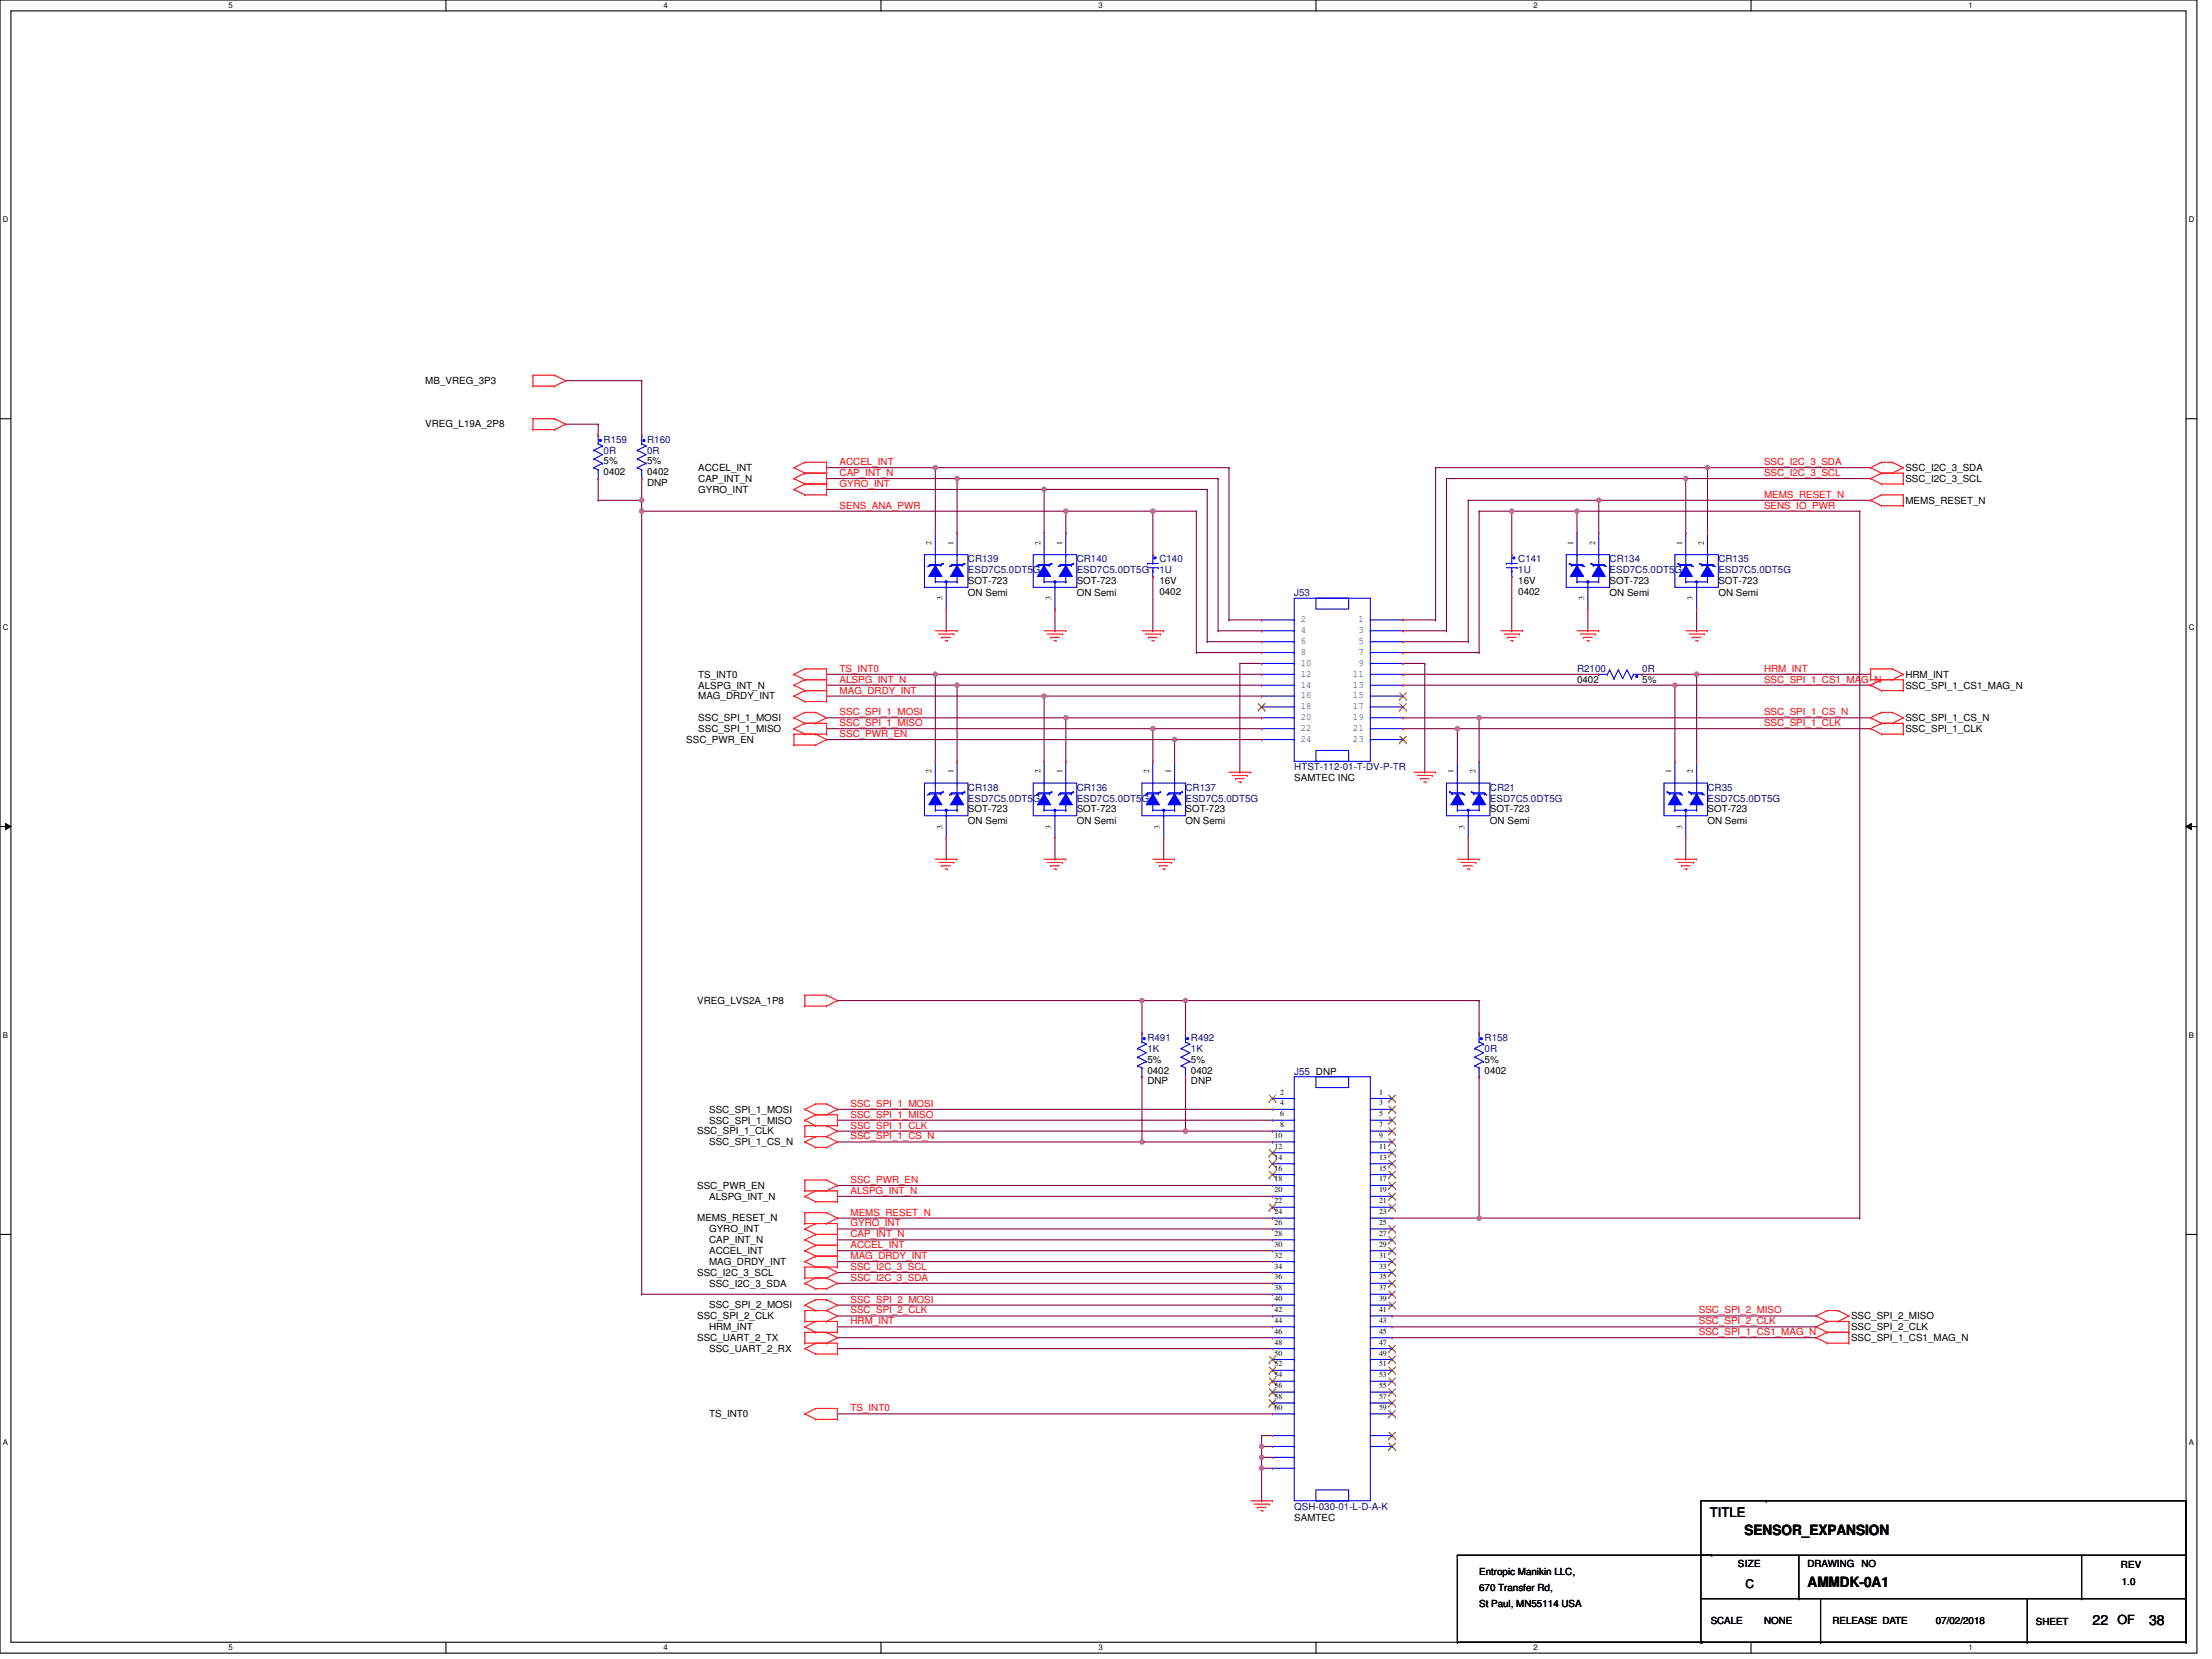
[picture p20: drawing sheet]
<svg xmlns="http://www.w3.org/2000/svg" width="610mm" height="457mm" viewBox="0 0 610 457" stroke-linecap="round" stroke-linejoin="round" font-family="sans-serif">
<defs><g id="words">
<g font-size="3.9">
<text x="480.8" y="423.1">SENSOR_EXPANSION</text>
<text x="498.1" y="437.2">AMMDK-0A1</text>
<text x="576.7" y="447.7">22</text>
<text x="592.3" y="447.7">38</text>
</g>
<text font-size="3.6" x="471.2" y="418.1">TITLE</text>
<text font-size="3.5" x="583.6" y="447.6">OF</text>
<text font-size="3.3" x="481.1" y="437.6">C</text>
<g font-size="2.7">
<text x="117.2" y="105.8">MB_VREG_3P3</text>
<text x="117.2" y="117.8">VREG_L19A_2P8</text>
<text x="166.3" y="128">5%</text>
<text x="166.3" y="131">0402</text>
<text x="178.3" y="128">5%</text>
<text x="178.3" y="131">0402</text>
<text x="192.4" y="129.8">ACCEL_INT</text>
<text x="525.1" y="129.8">SSC_I2C_3_SDA</text>
<text x="178.3" y="134">DNP</text>
<text x="192.4" y="132.8">CAP_INT_N</text>
<text x="192.4" y="135.8">GYRO_INT</text>
<text x="525.1" y="132.8">SSC_I2C_3_SCL</text>
<text x="525.1" y="138.8">MEMS_RESET_N</text>
<text x="266.8" y="161">SOT-723</text>
<text x="296.7" y="161">SOT-723</text>
<text x="319.5" y="161">16V</text>
<text x="418.4" y="161">16V</text>
<text x="443.6" y="161">SOT-723</text>
<text x="473.6" y="161">SOT-723</text>
<text x="266.8" y="164.3">ON Semi</text>
<text x="296.7" y="164.3">ON Semi</text>
<text x="319.5" y="164">0402</text>
<text x="418.4" y="164">0402</text>
<text x="443.6" y="164.3">ON Semi</text>
<text x="473.6" y="164.3">ON Semi</text>
<text x="192.4" y="186.8">TS_INT0</text>
<text x="192.4" y="189.7">ALSPG_INT_N</text>
<text x="434.6" y="188.2">0402</text>
<text x="452.6" y="188.2">5%</text>
<text x="525.1" y="186.8">HRM_INT</text>
<text x="525.1" y="189.7">SSC_SPI_1_CS1_MAG_N</text>
<text x="192.4" y="192.7">MAG_DRDY_INT</text>
<text x="192.4" y="198.7">SSC_SPI_1_MOSI</text>
<text x="192.4" y="201.7">SSC_SPI_1_MISO</text>
<text x="525.1" y="198.7">SSC_SPI_1_CS_N</text>
<text x="525.1" y="201.7">SSC_SPI_1_CLK</text>
<text x="189.1" y="204.7">SSC_PWR_EN</text>
<text x="356.7" y="215.2">SAMTEC INC</text>
<text x="266.8" y="223.9">SOT-723</text>
<text x="266.8" y="227.2">ON Semi</text>
<text x="296.7" y="223.9">SOT-723</text>
<text x="296.7" y="227.2">ON Semi</text>
<text x="326.7" y="223.9">SOT-723</text>
<text x="326.7" y="227.2">ON Semi</text>
<text x="410.6" y="223.9">SOT-723</text>
<text x="410.6" y="227.2">ON Semi</text>
<text x="470.6" y="223.9">SOT-723</text>
<text x="470.6" y="227.2">ON Semi</text>
<text x="192.1" y="276.7">VREG_LVS2A_1P8</text>
<text x="316.2" y="292.9">5%</text>
<text x="328.2" y="292.9">5%</text>
<text x="409.1" y="292.9">5%</text>
<text x="316.2" y="295.8">0402</text>
<text x="316.2" y="298.8">DNP</text>
<text x="328.2" y="295.8">0402</text>
<text x="328.2" y="298.8">DNP</text>
<text x="409.1" y="295.8">0402</text>
<text x="195.4" y="306.6">SSC_SPI_1_MOSI</text>
<text x="195.4" y="309.6">SSC_SPI_1_MISO</text>
<text x="192.1" y="312.6">SSC_SPI_1_CLK</text>
<text x="195.4" y="315.6">SSC_SPI_1_CS_N</text>
<text x="192.1" y="327.6">SSC_PWR_EN</text>
<text x="195.4" y="330.6">ALSPG_INT_N</text>
<text x="192.1" y="336.6">MEMS_RESET_N</text>
<text x="195.4" y="339.6">GYRO_INT</text>
<text x="195.4" y="342.6">CAP_INT_N</text>
<text x="195.4" y="345.6">ACCEL_INT</text>
<text x="192.1" y="351.6">SSC_I2C_3_SCL</text>
<text x="195.4" y="348.6">MAG_DRDY_INT</text>
<text x="195.4" y="354.6">SSC_I2C_3_SDA</text>
<text x="192.1" y="363.6">SSC_SPI_2_CLK</text>
<text x="195.4" y="360.6">SSC_SPI_2_MOSI</text>
<text x="510.1" y="363.6">SSC_SPI_2_MISO</text>
<text x="192.1" y="369.6">SSC_UART_2_TX</text>
<text x="195.4" y="366.6">HRM_INT</text>
<text x="510.1" y="366.6">SSC_SPI_2_CLK</text>
<text x="510.1" y="369.6">SSC_SPI_1_CS1_MAG_N</text>
<text x="195.4" y="372.6">SSC_UART_2_RX</text>
<text x="195.4" y="390.6">TS_INT0</text>
<text x="356.7" y="419">SAMTEC</text>
<text x="479" y="431.9">SIZE</text>
<text x="498.1" y="431.9">DRAWING</text>
<text x="513" y="431.9">NO</text>
<text x="407.6" y="434">Entropic Manikin LLC,</text>
<text x="584.5" y="432.2">REV</text>
<text x="584.8" y="436.7">1.0</text>
<text x="407.6" y="438.5">670 Transfer Rd,</text>
<text x="407.6" y="443">St Paul, MN55114 USA</text>
<text x="471.5" y="447.5">SCALE</text>
<text x="486.2" y="447.5">NONE</text>
<text x="505" y="447.5">RELEASE DATE</text>
<text x="533.5" y="447.5">07/02/2018</text>
<text x="561.1" y="447.8">SHEET</text>
</g>
<g font-size="2.7" fill="#000080">
<text x="166.3" y="122">R159</text>
<text x="166.3" y="125">0R</text>
<text x="178.3" y="122">R160</text>
<text x="178.3" y="125">0R</text>
<text x="266.8" y="155">CR139</text>
<text x="296.7" y="155">CR140</text>
<text x="319.5" y="155">C140</text>
<text x="418.4" y="155">C141</text>
<text x="443.6" y="155">CR134</text>
<text x="473.6" y="155">CR135</text>
<text x="266.8" y="158">ESD7C5.0DT5G</text>
<text x="296.7" y="158">ESD7C5.0DT5G</text>
<text x="319.5" y="158">1U</text>
<text x="418.4" y="158">1U</text>
<text x="443.6" y="158">ESD7C5.0DT5G</text>
<text x="473.6" y="158">ESD7C5.0DT5G</text>
<text x="356.7" y="164.3">J53</text>
<text x="434.6" y="185.2">R2100</text>
<text x="452.6" y="185.2">0R</text>
<text x="356.7" y="212.2">HTST-112-01-T-DV-P-TR</text>
<text x="266.8" y="217.9">CR138</text>
<text x="266.8" y="220.9">ESD7C5.0DT5G</text>
<text x="296.7" y="217.9">CR136</text>
<text x="296.7" y="220.9">ESD7C5.0DT5G</text>
<text x="326.7" y="217.9">CR137</text>
<text x="326.7" y="220.9">ESD7C5.0DT5G</text>
<text x="410.6" y="217.9">CR21</text>
<text x="410.6" y="220.9">ESD7C5.0DT5G</text>
<text x="470.6" y="217.9">CR35</text>
<text x="470.6" y="220.9">ESD7C5.0DT5G</text>
<text x="316.2" y="286.8">R491</text>
<text x="328.2" y="286.8">R492</text>
<text x="409.1" y="286.8">R158</text>
<text x="316.2" y="289.9">1K</text>
<text x="328.2" y="289.9">1K</text>
<text x="409.1" y="289.9">0R</text>
<text x="356.7" y="296.1">J55 DNP</text>
<text x="356.7" y="416">QSH-030-01-L-D-A-K</text>
</g>
<g font-size="2.7" fill="#f00">
<text x="231.4" y="131.2">CAP_INT_N</text>
<text x="231.4" y="128.2">ACCEL_INT</text>
<text x="486.2" y="131.2">SSC_I2C_3_SCL</text>
<text x="486.2" y="128.2">SSC_I2C_3_SDA</text>
<text x="231.4" y="134.2">GYRO_INT</text>
<text x="486.2" y="137.2">MEMS_RESET_N</text>
<text x="231.4" y="140.2">SENS_ANA_PWR</text>
<text x="486.2" y="140.2">SENS_IO_PWR</text>
<text x="231.4" y="185.1">TS_INT0</text>
<text x="486.2" y="185.1">HRM_INT</text>
<text x="231.4" y="191.1">MAG_DRDY_INT</text>
<text x="231.4" y="188.1">ALSPG_INT_N</text>
<text x="486.2" y="188.1">SSC_SPI_1_CS1_MAG_N</text>
<text x="231.4" y="197.1">SSC_SPI_1_MOSI</text>
<text x="486.2" y="197.1">SSC_SPI_1_CS_N</text>
<text x="231.4" y="203.1">SSC_PWR_EN</text>
<text x="231.4" y="200.1">SSC_SPI_1_MISO</text>
<text x="486.2" y="200.1">SSC_SPI_1_CLK</text>
<text x="234.4" y="305">SSC_SPI_1_MOSI</text>
<text x="234.4" y="308">SSC_SPI_1_MISO</text>
<text x="234.4" y="311">SSC_SPI_1_CLK</text>
<text x="234.4" y="314">SSC_SPI_1_CS_N</text>
<text x="234.4" y="326">SSC_PWR_EN</text>
<text x="234.4" y="329">ALSPG_INT_N</text>
<text x="234.4" y="335">MEMS_RESET_N</text>
<text x="234.4" y="338">GYRO_INT</text>
<text x="234.4" y="341">CAP_INT_N</text>
<text x="234.4" y="344">ACCEL_INT</text>
<text x="234.4" y="347">MAG_DRDY_INT</text>
<text x="234.4" y="350">SSC_I2C_3_SCL</text>
<text x="234.4" y="353">SSC_I2C_3_SDA</text>
<text x="234.4" y="359">SSC_SPI_2_MOSI</text>
<text x="234.4" y="365">HRM_INT</text>
<text x="234.4" y="362">SSC_SPI_2_CLK</text>
<text x="468.2" y="362">SSC_SPI_2_MISO</text>
<text x="468.2" y="365">SSC_SPI_2_CLK</text>
<text x="468.2" y="367.9">SSC_SPI_1_CS1_MAG_N</text>
<text x="234.4" y="388.9">TS_INT0</text>
</g>
<g font-size="2.7" fill="#004080">
<text x="358.5" y="171.5">2</text>
<text x="374.4" y="171.5">1</text>
<text x="358.5" y="174.5">4</text>
<text x="358.5" y="177.5">6</text>
<text x="374.4" y="174.5">3</text>
<text x="374.4" y="177.5">5</text>
<text x="358.5" y="180.5">8</text>
<text x="358.5" y="183.5">10</text>
<text x="374.4" y="180.5">7</text>
<text x="374.4" y="183.5">9</text>
<text x="358.5" y="186.5">12</text>
<text x="358.5" y="189.5">14</text>
<text x="372.9" y="186.5">11</text>
<text x="372.9" y="189.5">13</text>
<text x="358.5" y="192.5">16</text>
<text x="358.5" y="195.5">18</text>
<text x="372.9" y="192.5">15</text>
<text x="372.9" y="195.5">17</text>
<text x="358.5" y="198.5">20</text>
<text x="358.5" y="201.5">22</text>
<text x="372.9" y="198.5">19</text>
<text x="372.9" y="201.5">21</text>
<text x="358.5" y="204.5">24</text>
<text x="372.9" y="204.5">23</text>
</g>
<g font-size="2.2">
<text x="62.9" y="2.3">5</text>
<text x="182.8" y="2.3">4</text>
<text x="302.7" y="2.3">3</text>
<text x="422.6" y="2.3">2</text>
<text x="542.5" y="2.3">1</text>
<text x=".8" y="61.1">D</text>
<text x="603.2" y="61.1">D</text>
<text x="256.7" y="150.2" transform="rotate(-90 256.7 150.2)">2</text>
<text x="262.7" y="150.2" transform="rotate(-90 262.7 150.2)">1</text>
<text x="286.7" y="150.2" transform="rotate(-90 286.7 150.2)">2</text>
<text x="292.7" y="150.2" transform="rotate(-90 292.7 150.2)">1</text>
<text x="433.6" y="150.2" transform="rotate(-90 433.6 150.2)">1</text>
<text x="439.6" y="150.2" transform="rotate(-90 439.6 150.2)">2</text>
<text x="463.5" y="150.2" transform="rotate(-90 463.5 150.2)">1</text>
<text x="469.5" y="150.2" transform="rotate(-90 469.5 150.2)">2</text>
<text x="259.7" y="165.4" transform="rotate(-90 259.7 165.4)">3</text>
<text x="289.7" y="165.4" transform="rotate(-90 289.7 165.4)">3</text>
<text x="436.6" y="165.4" transform="rotate(-90 436.6 165.4)">3</text>
<text x="466.5" y="165.4" transform="rotate(-90 466.5 165.4)">3</text>
<text x=".8" y="173.5">C</text>
<text x="603.2" y="173.5">C</text>
<text x="256.7" y="213.1" transform="rotate(-90 256.7 213.1)">2</text>
<text x="262.7" y="213.1" transform="rotate(-90 262.7 213.1)">1</text>
<text x="286.7" y="213.1" transform="rotate(-90 286.7 213.1)">2</text>
<text x="292.7" y="213.1" transform="rotate(-90 292.7 213.1)">1</text>
<text x="316.7" y="213.1" transform="rotate(-90 316.7 213.1)">2</text>
<text x="322.7" y="213.1" transform="rotate(-90 322.7 213.1)">1</text>
<text x="400.6" y="213.1" transform="rotate(-90 400.6 213.1)">1</text>
<text x="406.6" y="213.1" transform="rotate(-90 406.6 213.1)">2</text>
<text x="460.5" y="213.1" transform="rotate(-90 460.5 213.1)">1</text>
<text x="466.5" y="213.1" transform="rotate(-90 466.5 213.1)">2</text>
<text x="259.7" y="228.4" transform="rotate(-90 259.7 228.4)">3</text>
<text x="289.7" y="228.4" transform="rotate(-90 289.7 228.4)">3</text>
<text x="319.7" y="228.4" transform="rotate(-90 319.7 228.4)">3</text>
<text x="403.6" y="228.4" transform="rotate(-90 403.6 228.4)">3</text>
<text x="463.5" y="228.4" transform="rotate(-90 463.5 228.4)">3</text>
<text x=".8" y="285.9">B</text>
<text x="603.2" y="285.9">B</text>
<text x="352.8" y="301.6">2</text>
<text x="352.8" y="304.6">4</text>
<text x="380.1" y="301.6">1</text>
<text x="380.1" y="304.6">3</text>
<text x="352.8" y="307.6">6</text>
<text x="352.8" y="310.6">8</text>
<text x="380.1" y="307.6">5</text>
<text x="380.1" y="310.6">7</text>
<text x="351.3" y="313.6">10</text>
<text x="351.3" y="316.6">12</text>
<text x="380.1" y="313.6">9</text>
<text x="380.1" y="316.6">11</text>
<text x="351.3" y="319.6">14</text>
<text x="351.3" y="322.6">16</text>
<text x="380.1" y="319.6">13</text>
<text x="380.1" y="322.6">15</text>
<text x="351.3" y="325.6">18</text>
<text x="351.3" y="328.6">20</text>
<text x="380.1" y="325.6">17</text>
<text x="380.1" y="328.6">19</text>
<text x="351.3" y="331.6">22</text>
<text x="351.3" y="334.6">24</text>
<text x="380.1" y="331.6">21</text>
<text x="380.1" y="334.6">23</text>
<text x="351.3" y="337.6">26</text>
<text x="351.3" y="340.6">28</text>
<text x="380.1" y="337.6">25</text>
<text x="380.1" y="340.6">27</text>
<text x="351.3" y="343.6">30</text>
<text x="351.3" y="346.6">32</text>
<text x="380.1" y="343.6">29</text>
<text x="380.1" y="346.6">31</text>
<text x="351.3" y="349.6">34</text>
<text x="351.3" y="352.6">36</text>
<text x="380.1" y="349.6">33</text>
<text x="380.1" y="352.6">35</text>
<text x="351.3" y="355.6">38</text>
<text x="351.3" y="358.6">40</text>
<text x="380.1" y="355.6">37</text>
<text x="380.1" y="358.6">39</text>
<text x="351.3" y="361.6">42</text>
<text x="351.3" y="364.6">44</text>
<text x="380.1" y="361.6">41</text>
<text x="380.1" y="364.6">43</text>
<text x="351.3" y="367.6">46</text>
<text x="351.3" y="370.6">48</text>
<text x="380.1" y="367.6">45</text>
<text x="380.1" y="370.6">47</text>
<text x="351.3" y="373.6">50</text>
<text x="351.3" y="376.6">52</text>
<text x="380.1" y="373.6">49</text>
<text x="380.1" y="376.6">51</text>
<text x="351.3" y="379.6">54</text>
<text x="351.3" y="382.6">56</text>
<text x="380.1" y="379.6">53</text>
<text x="380.1" y="382.6">55</text>
<text x="351.3" y="385.5">58</text>
<text x="351.3" y="388.6">60</text>
<text x="380.1" y="385.5">57</text>
<text x="380.1" y="388.6">59</text>
<text x=".8" y="398.3">A</text>
<text x="603.2" y="398.3">A</text>
<text x="62.9" y="454.8">5</text>
<text x="182.8" y="454.8">4</text>
<text x="302.7" y="454.8">3</text>
<text x="422.6" y="454.8">2</text>
<text x="542.5" y="454.8">1</text>
</g>
</g></defs>
<path d="M0 0h605.4v455.6h-605.4zM3 3h599.4v449.6h-599.4z" fill="none" stroke="#000" stroke-width=".3"/>
<g fill="#fff">
<path d="M62.9 .3h1.2v2.4h-1.2z"/>
<path d="M62.9 452.9h1.2v2.4h-1.2z"/>
</g>
<path d="M122.9 0v3M122.9 452.6v3" fill="none" stroke="#000" stroke-width=".3"/>
<g fill="#fff">
<path d="M182.8 .3h1.2v2.4h-1.2z"/>
<path d="M182.8 452.9h1.2v2.4h-1.2z"/>
</g>
<path d="M242.8 0v3M242.8 452.6v3" fill="none" stroke="#000" stroke-width=".3"/>
<g fill="#fff">
<path d="M302.7 .3h1.2v2.4h-1.2z"/>
<path d="M302.7 452.9h1.2v2.4h-1.2z"/>
</g>
<path d="M362.7 0v3M362.7 452.6v3" fill="none" stroke="#000" stroke-width=".3"/>
<g fill="#fff">
<path d="M422.6 .3h1.2v2.4h-1.2z"/>
<path d="M422.6 452.9h1.2v2.4h-1.2z"/>
</g>
<path d="M482.6 0v3M482.6 452.6v3" fill="none" stroke="#000" stroke-width=".3"/>
<g fill="#fff">
<path d="M542.5 .3h1.2v2.4h-1.2z"/>
<path d="M542.5 452.9h1.2v2.4h-1.2z"/>
<path d="M.8 59.2h1.5v2.4h-1.5z"/>
<path d="M603.2 59.2h1.5v2.4h-1.5z"/>
<path d="M.8 171.6h1.5v2.4h-1.5z"/>
<path d="M603.2 171.6h1.5v2.4h-1.5z"/>
</g>
<path d="M0 115.4h3M602.4 115.4h3" fill="none" stroke="#000" stroke-width=".3"/>
<g fill="#fff">
<path d="M.8 284h1.4v2.4h-1.4z"/>
<path d="M603.2 284h1.4v2.4h-1.4z"/>
</g>
<path d="M0 227.8h3M602.4 227.8h3" fill="none" stroke="#000" stroke-width=".3"/>
<path d="M1.5 226.9l1.5 .9-1.5 .9zM602.4 227.8l1.5-.9v1.8z" fill="#000"/>
<path d="M1.5 226.9l1.5 .9-1.5 .9zM602.4 227.8l1.5-.9v1.8z" fill="none" stroke="#000" stroke-width=".28"/>
<g fill="#fff">
<path d="M.8 396.4h1.4v2.4h-1.4z"/>
<path d="M603.2 396.4h1.4v2.4h-1.4z"/>
</g>
<path d="M0 340.2h3M602.4 340.2h3" fill="none" stroke="#000" stroke-width=".3"/>
<g fill="none" stroke="#800040" stroke-width=".3">
<path d="M464.6 131.9v15M470.6 128.9h.1M470.6 128.9v18M317.7 158.9v14.9M416.6 158.9v14.9M464.6 146.9h.1M260.8 173.8h.1M260.8 167.9v5.9M290.7 173.8h.1M290.7 167.9v5.9M317.7 173.8h.1M416.6 173.8h.1"/>
<path d="M437.6 173.8h.1M437.6 167.9v5.9M467.6 173.8h.1M467.6 167.9v5.9M257.8 185.8h.1M257.8 185.8v24M263.8 188.8h.1M263.8 188.8v21M287.7 191.8h.1M287.7 191.8v18M293.7 197.8h.1M293.7 197.8v12"/>
<path d="M347.7 182.8h.1M347.7 182.8h-6v30M386.7 182.8h5.9M392.6 182.8h.1M392.6 182.8v30M407.6 197.8h.1M407.6 197.8v12M461.6 188.8h.1M461.6 188.8v21M467.6 185.8h.1M467.6 185.8v24M317.7 200.8h.1"/>
<path d="M317.7 200.8v9M323.7 203.8h.1M323.7 203.8v6M341.7 212.8h.1M392.6 212.8h.1M401.6 200.8h.1M401.6 200.8v9M260.8 236.8h.1M260.8 230.8v6M290.7 236.8h.1M290.7 230.8v6M320.7 236.8h.1"/>
<path d="M320.7 230.8v6M404.6 236.8h.1M404.6 230.8v6M464.6 236.8h.1M464.6 230.8v6M314.7 275.7h.1M314.7 275.7v9M314.7 296.7h.1M314.7 296.7v18M326.7 296.7h.1M326.7 296.7v15M230.8 305.7h119.9"/>
<path d="M230.8 308.7h119.9M350.7 305.7h.1M350.7 308.7h.1M230.8 335.7h119.9M230.8 326.7h119.9M230.8 329.7h119.9M230.8 338.7h119.9M350.7 335.7h.1M350.7 326.7h.1M350.7 329.7h.1M350.7 338.7h.1M230.8 350.7h119.9"/>
<path d="M230.8 341.7h119.9M230.8 344.7h119.9M230.8 359.7h119.9M230.8 347.7h119.9M230.8 353.7h119.9M350.7 350.7h.1M350.7 341.7h.1M350.7 344.7h.1M350.7 359.7h.1M350.7 347.7h.1M350.7 353.7h.1M230.8 371.7h119.9"/>
<path d="M230.8 368.7h119.9M230.8 362.7h119.9M230.8 365.7h119.9M350.7 371.7h.1M350.7 368.7h.1M350.7 365.7h.1M350.7 362.7h.1M383.6 368.7h116.9M383.6 362.7h116.9M383.6 365.7h116.9M500.5 362.7h.1M500.5 368.7h.1"/>
<path d="M500.5 365.7h.1M230.8 389.6h119.9M347.7 398.6h.1M347.7 398.6h3M350.7 389.6h.1M347.7 413.6h.1M347.7 401.6h.1M347.7 404.6h.1M347.7 404.6v9M347.7 401.6h3M347.7 404.6h3"/>
</g>
<circle cx="347.7" cy="404.6" r=".6" fill="#f0f"/>
<circle cx="347.7" cy="404.6" r=".6" fill="none" stroke="#f0f" stroke-width=".3"/>
<path d="M326.7 275.7h80.9M407.6 275.7h.1" fill="none" stroke="#800040" stroke-width=".3"/>
<circle cx="326.7" cy="275.7" r=".59" fill="#f0f"/>
<circle cx="326.7" cy="275.7" r=".59" fill="none" stroke="#f0f" stroke-width=".3"/>
<g fill="none" stroke="#800040" stroke-width=".3">
<path d="M155.9 116.9h.1M155.9 116.9h9M155.9 104.9h20.9M164.9 116.9h.1M164.9 116.9v3M176.8 104.9h.1M176.8 119.9h.1M176.8 104.9v15M176.8 137.9h.1M176.8 131.9v9M257.8 128.9h.1M257.8 128.9v18"/>
<path d="M263.8 131.9h.1M263.8 131.9v15M287.7 134.9h.1M287.7 134.9v12M440.6 137.9h.1M440.6 137.9v9M176.8 140.9h.1M293.7 140.9h.1M293.7 140.9v6M317.7 140.9h.1M317.7 140.9v12M416.6 140.9h.1"/>
<path d="M416.6 140.9v12M434.6 140.9h.1M434.6 140.9v6M407.6 275.7v9M407.6 284.7h.1M407.6 296.7h.1M407.6 296.7v39M383.6 335.7h24M407.6 335.7h.1"/>
</g>
<circle cx="176.8" cy="137.9" r=".59" fill="#f0f"/>
<circle cx="176.8" cy="137.9" r=".59" fill="none" stroke="#f0f" stroke-width=".3"/>
<path d="M386.7 185.8h.1M386.7 185.8h53.9M230.8 314.7h83.9M314.7 314.7h.1" fill="none" stroke="#800040" stroke-width=".3"/>
<circle cx="314.7" cy="314.7" r=".59" fill="#f0f"/>
<circle cx="314.7" cy="314.7" r=".59" fill="none" stroke="#f0f" stroke-width=".3"/>
<path d="M230.8 311.7h95.9M314.7 314.7h36M326.7 311.7h.1M350.7 314.7h.1" fill="none" stroke="#800040" stroke-width=".3"/>
<circle cx="326.7" cy="311.7" r=".59" fill="#f0f"/>
<circle cx="326.7" cy="311.7" r=".59" fill="none" stroke="#f0f" stroke-width=".3"/>
<path d="M230.8 275.7h83.9M314.7 275.7h.1M326.7 311.7h24M350.7 311.7h.1" fill="none" stroke="#800040" stroke-width=".3"/>
<circle cx="314.7" cy="275.7" r=".59" fill="#f0f"/>
<circle cx="314.7" cy="275.7" r=".59" fill="none" stroke="#f0f" stroke-width=".3"/>
<path d="M227.8 203.8h95.9M323.7 203.8h.1M314.7 275.7h12M326.7 275.7h.1M326.7 275.7v9M326.7 284.7h.1" fill="none" stroke="#800040" stroke-width=".3"/>
<circle cx="323.7" cy="203.8" r=".59" fill="#f0f"/>
<circle cx="323.7" cy="203.8" r=".59" fill="none" stroke="#f0f" stroke-width=".3"/>
<path d="M227.8 200.8h89.9M317.7 200.8h.1M323.7 203.8h24M347.7 203.8h.1" fill="none" stroke="#800040" stroke-width=".3"/>
<circle cx="317.7" cy="200.8" r=".6" fill="#f0f"/>
<circle cx="317.7" cy="200.8" r=".6" fill="none" stroke="#f0f" stroke-width=".3"/>
<path d="M227.8 197.8h119.9M293.7 197.8h.1M347.7 197.8h.1M317.7 200.8h30M347.7 200.8h.1" fill="none" stroke="#800040" stroke-width=".3"/>
<circle cx="293.7" cy="197.8" r=".59" fill="#f0f"/>
<circle cx="293.7" cy="197.8" r=".59" fill="none" stroke="#f0f" stroke-width=".3"/>
<path d="M227.8 191.8h119.9M287.7 191.8h.1M347.7 191.8h.1" fill="none" stroke="#800040" stroke-width=".3"/>
<circle cx="287.7" cy="191.8" r=".6" fill="#f0f"/>
<circle cx="287.7" cy="191.8" r=".6" fill="none" stroke="#f0f" stroke-width=".3"/>
<path d="M227.8 188.8h119.9M263.8 188.8h.1M347.7 188.8h.1" fill="none" stroke="#800040" stroke-width=".3"/>
<circle cx="263.8" cy="188.8" r=".59" fill="#f0f"/>
<circle cx="263.8" cy="188.8" r=".59" fill="none" stroke="#f0f" stroke-width=".3"/>
<path d="M227.8 185.8h119.9M257.8 185.8h.1M347.7 185.8h.1" fill="none" stroke="#800040" stroke-width=".3"/>
<circle cx="257.8" cy="185.8" r=".6" fill="#f0f"/>
<circle cx="257.8" cy="185.8" r=".6" fill="none" stroke="#f0f" stroke-width=".3"/>
<path d="M227.8 134.9h104.9M287.7 134.9h.1M332.7 134.9h.1" fill="none" stroke="#800040" stroke-width=".3"/>
<circle cx="287.7" cy="134.9" r=".6" fill="#f0f"/>
<circle cx="287.7" cy="134.9" r=".6" fill="none" stroke="#f0f" stroke-width=".3"/>
<path d="M227.8 131.9h107.9M263.8 131.9h.1M332.7 134.9v41.9M335.7 131.9h.1M332.7 176.8h.1M332.7 176.8h15M347.7 176.8h.1" fill="none" stroke="#800040" stroke-width=".3"/>
<circle cx="263.8" cy="131.9" r=".59" fill="#f0f"/>
<circle cx="263.8" cy="131.9" r=".59" fill="none" stroke="#f0f" stroke-width=".3"/>
<path d="M227.8 128.9h110.9M257.8 128.9h.1M335.7 131.9v41.9M338.7 128.9h.1M335.7 173.8h.1M335.7 173.8h12M347.7 173.8h.1" fill="none" stroke="#800040" stroke-width=".3"/>
<circle cx="257.8" cy="128.9" r=".6" fill="#f0f"/>
<circle cx="257.8" cy="128.9" r=".6" fill="none" stroke="#f0f" stroke-width=".3"/>
<path d="M338.7 128.9v41.9M338.7 170.8h.1M338.7 170.8h9M347.7 170.8h.1M347.7 395.6h.1M347.7 398.6h.1M347.7 395.6h3M347.7 395.6v6M347.7 401.6h.1" fill="none" stroke="#800040" stroke-width=".3"/>
<circle cx="347.7" cy="398.6" r=".6" fill="#f0f"/>
<circle cx="347.7" cy="398.6" r=".6" fill="none" stroke="#f0f" stroke-width=".3"/>
<circle cx="347.7" cy="401.6" r=".6" fill="#f0f"/>
<circle cx="347.7" cy="401.6" r=".6" fill="none" stroke="#f0f" stroke-width=".3"/>
<path d="M386.7 200.8h128.8M401.6 200.8h.1M515.5 200.8h.1M347.7 404.6h.1M347.7 401.6v3" fill="none" stroke="#800040" stroke-width=".3"/>
<circle cx="401.6" cy="200.8" r=".59" fill="#f0f"/>
<circle cx="401.6" cy="200.8" r=".59" fill="none" stroke="#f0f" stroke-width=".3"/>
<path d="M386.7 197.8h128.8M407.6 197.8h.1M515.5 197.8h.1" fill="none" stroke="#800040" stroke-width=".3"/>
<circle cx="407.6" cy="197.8" r=".6" fill="#f0f"/>
<circle cx="407.6" cy="197.8" r=".6" fill="none" stroke="#f0f" stroke-width=".3"/>
<path d="M386.7 188.8h74.9M461.6 188.8h.1" fill="none" stroke="#800040" stroke-width=".3"/>
<circle cx="461.6" cy="188.8" r=".59" fill="#f0f"/>
<circle cx="461.6" cy="188.8" r=".59" fill="none" stroke="#f0f" stroke-width=".3"/>
<path d="M407.6 140.9h.1M407.6 140.9v38.9M407.6 140.9h27M416.6 140.9h.1M434.6 140.9h.1M386.7 179.8h20.9M407.6 179.8h.1M461.6 188.8h53.9M515.5 188.8h.1" fill="none" stroke="#800040" stroke-width=".3"/>
<circle cx="416.6" cy="140.9" r=".59" fill="#f0f"/>
<circle cx="416.6" cy="140.9" r=".59" fill="none" stroke="#f0f" stroke-width=".3"/>
<path d="M434.6 140.9h77.9M512.5 140.9h.1" fill="none" stroke="#800040" stroke-width=".3"/>
<circle cx="434.6" cy="140.9" r=".59" fill="#f0f"/>
<circle cx="434.6" cy="140.9" r=".59" fill="none" stroke="#f0f" stroke-width=".3"/>
<path d="M512.5 140.9v194.8M407.6 335.7h.1M407.6 335.7h104.9M512.5 335.7h.1" fill="none" stroke="#800040" stroke-width=".3"/>
<circle cx="407.6" cy="335.7" r=".6" fill="#f0f"/>
<circle cx="407.6" cy="335.7" r=".6" fill="none" stroke="#f0f" stroke-width=".3"/>
<path d="M404.6 137.9h.1M404.6 137.9v38.9M404.6 137.9h110.9M440.6 137.9h.1M515.5 137.9h.1M386.7 176.8h17.9M404.6 176.8h.1" fill="none" stroke="#800040" stroke-width=".3"/>
<circle cx="440.6" cy="137.9" r=".59" fill="#f0f"/>
<circle cx="440.6" cy="137.9" r=".59" fill="none" stroke="#f0f" stroke-width=".3"/>
<path d="M398.6 131.9h.1M398.6 131.9v41.9M398.6 131.9h66M464.6 131.9h.1M386.7 173.8h11.9M398.6 173.8h.1" fill="none" stroke="#800040" stroke-width=".3"/>
<circle cx="464.6" cy="131.9" r=".59" fill="#f0f"/>
<circle cx="464.6" cy="131.9" r=".59" fill="none" stroke="#f0f" stroke-width=".3"/>
<path d="M395.6 128.9h.1M395.6 128.9v41.9M395.6 128.9h75M464.6 131.9h50.9M470.6 128.9h.1M515.5 131.9h.1M386.7 170.8h8.9M395.6 170.8h.1" fill="none" stroke="#800040" stroke-width=".3"/>
<circle cx="470.6" cy="128.9" r=".59" fill="#f0f"/>
<circle cx="470.6" cy="128.9" r=".59" fill="none" stroke="#f0f" stroke-width=".3"/>
<path d="M470.6 128.9h44.9M515.5 128.9h.1M452.6 185.8h15M467.6 185.8h.1" fill="none" stroke="#800040" stroke-width=".3"/>
<circle cx="467.6" cy="185.8" r=".6" fill="#f0f"/>
<circle cx="467.6" cy="185.8" r=".6" fill="none" stroke="#f0f" stroke-width=".3"/>
<path d="M293.7 140.9h.1M293.7 140.9h36M317.7 140.9h.1M329.7 140.9h.1M329.7 140.9v38.9M329.7 179.8h.1M329.7 179.8h18M467.6 185.8h47.9M515.5 185.8h.1" fill="none" stroke="#800040" stroke-width=".3"/>
<circle cx="317.7" cy="140.9" r=".6" fill="#f0f"/>
<circle cx="317.7" cy="140.9" r=".6" fill="none" stroke="#f0f" stroke-width=".3"/>
<circle cx="293.7" cy="140.9" r=".59" fill="#f0f"/>
<circle cx="293.7" cy="140.9" r=".59" fill="none" stroke="#f0f" stroke-width=".3"/>
<path d="M176.8 140.9h.1M176.8 140.9h116.9M176.8 140.9v215.8M176.8 356.7h.1" fill="none" stroke="#800040" stroke-width=".3"/>
<circle cx="176.8" cy="140.9" r=".59" fill="#f0f"/>
<circle cx="176.8" cy="140.9" r=".59" fill="none" stroke="#f0f" stroke-width=".3"/>
<path d="M164.9 137.9h.1M164.9 131.9v6M164.9 137.9h11.9M176.8 137.9h.1M176.8 356.7h173.9M350.7 356.7h.1" fill="none" stroke="#800040" stroke-width=".3"/>
<g fill="none" stroke="#f00" stroke-width=".3">
<path d="M146.9 106.4h.1M146.9 103.4h.1M146.9 118.4h.1M146.9 115.4h.1M146.9 103.4h6M146.9 106.4h6M146.9 103.4v3M146.9 115.4v3M146.9 115.4h6M146.9 118.4h6M152.9 103.4h.1M152.9 106.4h.1"/>
<path d="M152.9 115.4h.1M152.9 118.4h.1M152.9 103.4l3 1.5M152.9 115.4l3 1.5M155.9 104.9h.1M155.9 116.9h.1M155.9 104.9l-3 1.5M155.9 116.9l-3 1.5M218.8 128.9h.1M218.8 131.9h.1M218.8 134.9h.1M218.8 128.9l3 1.5"/>
<path d="M218.8 131.9l3 1.5M218.8 134.9l3 1.5M221.8 127.4h.1M221.8 130.4h.1M221.8 133.4h.1M221.8 136.4h.1M221.8 127.4l-3 1.5M221.8 127.4h6M221.8 130.4h6M221.8 130.4l-3 1.5M221.8 133.4h6M221.8 133.4l-3 1.5"/>
<path d="M221.8 136.4h6M227.8 127.4h.1M227.8 130.4h.1M227.8 133.4h.1M227.8 136.4h.1M227.8 127.4v9M515.5 128.9h.1M515.5 131.9h.1M515.5 137.9h.1M515.5 128.9l3 1.5M515.5 131.9l3 1.5M515.5 137.9l3 1.5"/>
<path d="M518.5 127.4h.1M518.5 130.4h.1M518.5 133.4h.1M518.5 136.4h.1M518.5 139.4h.1M518.5 127.4h3M518.5 130.4h6M518.5 133.4h6M518.5 136.4h6M518.5 127.4l-3 1.5M518.5 130.4l-3 1.5M518.5 136.4l-3 1.5"/>
<path d="M518.5 139.4h6M521.5 127.4h.1M521.5 130.4h.1M521.5 127.4l3 1.5M524.5 128.9h.1M524.5 130.4h.1M524.5 133.4h.1M524.5 136.4h.1M524.5 139.4h.1M524.5 128.9l-3 1.5M524.5 130.4v3M524.5 136.4v3"/>
<path d="M257.8 173.8h6M258.7 174.7h4.2M259.6 175.6h.1M259.6 175.6h2.4M260.5 176.5h.6M261.1 176.5h.1M262.9 174.7h.1M263.8 173.8h.1M287.7 173.8h6M288.6 174.7h4.2M289.5 175.6h.1M289.5 175.6h2.4"/>
<path d="M290.4 176.5h.6M291 176.5h.1M292.8 174.7h.1M293.7 173.8h.1M314.7 173.8h6M315.6 174.7h4.2M316.5 175.6h.1M316.5 175.6h2.4M317.4 176.5h.6M318 176.5h.1M319.8 174.7h.1M320.7 173.8h.1"/>
<path d="M413.6 173.8h6M414.5 174.7h4.2M415.4 175.6h.1M415.4 175.6h2.4M416.3 176.5h.6M416.9 176.5h.1M418.7 174.7h.1M419.6 173.8h.1M434.6 173.8h6M435.5 174.7h4.2M436.4 175.6h.1M436.4 175.6h2.4"/>
<path d="M437.3 176.5h.6M437.9 176.5h.1M439.7 174.7h.1M440.6 173.8h.1M464.6 173.8h6M465.5 174.7h4.2M466.4 175.6h.1M466.4 175.6h2.4M467.3 176.5h.6M467.9 176.5h.1M469.7 174.7h.1M470.6 173.8h.1"/>
<path d="M218.8 185.8h.1M218.8 188.8h.1M218.8 191.8h.1M218.8 197.8h.1M218.8 185.8l3 1.5M218.8 188.8l3 1.5M218.8 191.8l3 1.5M218.8 197.8l3 1.5M221.8 184.3h.1M221.8 187.3h.1M221.8 190.3h.1M221.8 193.3h.1"/>
<path d="M221.8 196.3h.1M221.8 199.3h.1M221.8 184.3l-3 1.5M221.8 184.3h6M221.8 187.3h6M221.8 187.3l-3 1.5M221.8 190.3h6M221.8 190.3l-3 1.5M221.8 193.3h6M221.8 196.3l-3 1.5M221.8 196.3h3M221.8 199.3h6"/>
<path d="M221.8 199.3l-3 1.5M224.8 196.3h.1M224.8 199.3h.1M224.8 196.3l3 1.5M227.8 184.3h.1M227.8 187.3h.1M227.8 190.3h.1M227.8 193.3h.1M227.8 197.8h.1M227.8 199.3h.1M227.8 184.3v9M227.8 199.3v3"/>
<path d="M227.8 197.8l-3 1.5M515.5 187.3h.1M515.5 184.3h.1M515.5 188.8h.1M515.5 197.8h.1M515.5 184.3h6M515.5 187.3h9M515.5 184.3v3M515.5 188.8l3 1.5M515.5 197.8l3 1.5M518.5 187.3h.1M518.5 190.3h.1"/>
<path d="M518.5 196.3h.1M518.5 199.3h.1M518.5 190.3h6M518.5 196.3h3M518.5 199.3h6M518.5 187.3l-3 1.5M518.5 196.3l-3 1.5M518.5 199.3l-3 1.5M521.5 184.3h.1M521.5 187.3h.1M521.5 196.3h.1M521.5 199.3h.1"/>
<path d="M521.5 184.3l3 1.5M521.5 196.3l3 1.5M524.5 185.8h.1M524.5 187.3h.1M524.5 190.3h.1M524.5 197.8h.1M524.5 199.3h.1M524.5 187.3v3M524.5 199.3v3M524.5 185.8l-3 1.5M524.5 197.8l-3 1.5M218.8 200.8h.1"/>
<path d="M218.8 205.3h.1M218.8 202.3h.1M218.8 202.3h9M218.8 200.8l3 1.5M218.8 205.3h6M218.8 202.3v3M221.8 202.3h.1M224.8 202.3h.1M224.8 205.3h.1M224.8 202.3l3 1.5M227.8 202.3h.1M227.8 203.8h.1"/>
<path d="M227.8 203.8l-3 1.5M338.7 212.8h6M339.6 213.7h4.2M340.5 214.6h.1M340.5 214.6h2.4M341.4 215.5h.6M342 215.5h.1M343.8 213.7h.1M344.7 212.8h.1M389.6 212.8h6M390.5 213.7h4.2M391.4 214.6h.1"/>
<path d="M391.4 214.6h2.4M392.3 215.5h.6M392.9 215.5h.1M394.7 213.7h.1M395.6 212.8h.1M515.5 200.8h.1M515.5 200.8l3 1.5M518.5 202.3h.1M518.5 202.3h6M524.5 202.3h.1M257.8 236.8h6M258.7 237.7h4.2"/>
<path d="M259.6 238.6h.1M259.6 238.6h2.4M260.5 239.5h.6M261.1 239.5h.1M262.9 237.7h.1M263.8 236.8h.1M287.7 236.8h6M288.6 237.7h4.2M289.5 238.6h.1M289.5 238.6h2.4M290.4 239.5h.6M291 239.5h.1"/>
<path d="M292.8 237.7h.1M293.7 236.8h.1M317.7 236.8h6M318.6 237.7h4.2M319.5 238.6h.1M319.5 238.6h2.4M320.4 239.5h.6M321 239.5h.1M322.8 237.7h.1M323.7 236.8h.1M401.6 236.8h6M402.5 237.7h4.2"/>
<path d="M403.4 238.6h.1M403.4 238.6h2.4M404.3 239.5h.6M404.9 239.5h.1M406.7 237.7h.1M407.6 236.8h.1M461.6 236.8h6M462.5 237.7h4.2M463.4 238.6h.1M463.4 238.6h2.4M464.3 239.5h.6M464.9 239.5h.1"/>
<path d="M466.7 237.7h.1M467.6 236.8h.1M221.8 277.3h.1M221.8 274.3h.1M221.8 274.3h6M221.8 277.3h6M221.8 274.3v3M227.8 274.3h.1M227.8 277.3h.1M227.8 274.3l3 1.4M230.8 275.7h.1M230.8 275.7l-3 1.6"/>
<path d="M221.8 305.7h.1M221.8 308.7h.1M221.8 313.2h.1M221.8 310.2h.1M221.8 314.7h.1M221.8 310.2v3M221.8 305.7l3 1.5M221.8 310.2h9M221.8 308.7l3 1.5M221.8 313.2h6M221.8 314.7l3 1.5M224.8 304.2h.1"/>
<path d="M224.8 307.2h.1M224.8 310.2h.1M224.8 313.2h.1M224.8 316.2h.1M224.8 304.2l-3 1.5M224.8 304.2h3M224.8 307.2h6M224.8 307.2l-3 1.5M224.8 313.2l-3 1.5M224.8 316.2h3M227.8 304.2h.1M227.8 307.2h.1"/>
<path d="M227.8 310.2h.1M227.8 313.2h.1M227.8 316.2h.1M227.8 304.2l3 1.5M227.8 310.2l3 1.5M227.8 313.2l3 1.5M230.8 305.7h.1M230.8 307.2h.1M230.8 310.2h.1M230.8 311.7h.1M230.8 314.7h.1M230.8 307.2v3"/>
<path d="M230.8 305.7l-3 1.5M230.8 311.7l-3 1.5M230.8 314.7l-3 1.5M221.8 328.2h.1M221.8 325.2h.1M221.8 329.7h.1M221.8 337.2h.1M221.8 334.2h.1M221.8 338.7h.1M221.8 325.2v3M221.8 334.2v3M221.8 325.2h6"/>
<path d="M221.8 328.2h9M221.8 329.7l3 1.5M221.8 334.2h6M221.8 337.2h9M221.8 338.7l3 1.5M224.8 328.2h.1M224.8 331.2h.1M224.8 337.2h.1M224.8 328.2l-3 1.5M224.8 331.2h6M224.8 337.2l-3 1.5M227.8 325.2h.1"/>
<path d="M227.8 328.2h.1M227.8 334.2h.1M227.8 337.2h.1M227.8 325.2l3 1.5M227.8 334.2l3 1.5M230.8 326.7h.1M230.8 328.2h.1M230.8 331.2h.1M230.8 335.7h.1M230.8 337.2h.1M230.8 328.2v3M230.8 337.2v12"/>
<path d="M230.8 326.7l-3 1.5M230.8 335.7l-3 1.5M221.8 341.7h.1M221.8 344.7h.1M221.8 347.7h.1M221.8 352.2h.1M221.8 349.2h.1M221.8 353.7h.1M221.8 359.7h.1M221.8 349.2v3M221.8 341.7l3 1.5M221.8 344.7l3 1.5"/>
<path d="M221.8 349.2h9M221.8 347.7l3 1.5M221.8 352.2h6M221.8 353.7l3 1.5M221.8 359.7l3 1.5M224.8 340.2h.1M224.8 343.2h.1M224.8 346.2h.1M224.8 349.2h.1M224.8 352.2h.1M224.8 355.2h.1M224.8 358.2h.1"/>
<path d="M224.8 340.2h6M224.8 340.2l-3 1.5M224.8 343.2h6M224.8 343.2l-3 1.5M224.8 346.2h6M224.8 346.2l-3 1.5M224.8 352.2l-3 1.5M224.8 355.2h3M224.8 358.2l-3 1.5M224.8 358.2h3M227.8 349.2h.1M227.8 352.2h.1"/>
<path d="M227.8 355.2h.1M227.8 358.2h.1M227.8 349.2l3 1.5M227.8 352.2l3 1.5M227.8 358.2l3 1.5M230.8 340.2h.1M230.8 343.2h.1M230.8 346.2h.1M230.8 349.2h.1M230.8 350.7h.1M230.8 353.7h.1M230.8 359.7h.1"/>
<path d="M230.8 350.7l-3 1.5M230.8 353.7l-3 1.5M230.8 359.7l-3 1.5M221.8 370.2h.1M221.8 367.2h.1M221.8 371.7h.1M221.8 364.2h.1M221.8 361.2h.1M221.8 365.7h.1M221.8 361.2v3M221.8 367.2v3M221.8 367.2h9"/>
<path d="M221.8 370.2h9M221.8 371.7l3 1.5M221.8 361.2h6M221.8 364.2h9M221.8 365.7l3 1.5M224.8 370.2h.1M224.8 373.2h.1M224.8 361.2h.1M224.8 364.2h.1M224.8 367.2h.1M224.8 370.2l-3 1.5M224.8 373.2h6"/>
<path d="M224.8 364.2l-3 1.5M227.8 367.2h.1M227.8 370.2h.1M227.8 361.2h.1M227.8 364.2h.1M227.8 367.2l3 1.5M227.8 361.2l3 1.5M230.8 368.7h.1M230.8 370.2h.1M230.8 373.2h.1M230.8 362.7h.1M230.8 364.2h.1"/>
<path d="M230.8 367.2h.1M230.8 368.7l-3 1.5M230.8 364.2v3M230.8 370.2v3M230.8 362.7l-3 1.5M500.5 362.7h.1M500.5 365.7h.1M500.5 368.7h.1M500.5 362.7l3 1.5M500.5 365.7l3 1.5M500.5 368.7l3 1.5M503.5 361.2h.1"/>
<path d="M503.5 364.2h.1M503.5 367.2h.1M503.5 370.2h.1M503.5 367.2h6M503.5 370.2h6M503.5 361.2l-3 1.5M503.5 361.2h3M503.5 364.2h6M503.5 364.2l-3 1.5M503.5 367.2l-3 1.5M506.5 361.2h.1M506.5 364.2h.1"/>
<path d="M506.5 361.2l3 1.5M509.5 362.7h.1M509.5 364.2h.1M509.5 367.2h.1M509.5 370.2h.1M509.5 362.7l-3 1.5M509.5 364.2v6M221.8 389.6h.1M221.8 389.6l3 1.5M224.8 388.1h.1M224.8 391.1h.1M224.8 388.1l-3 1.5"/>
<path d="M224.8 388.1h6M224.8 391.1h6M230.8 388.1h.1M230.8 391.1h.1M230.8 388.1v3M344.7 413.6h6M345.6 414.5h4.2M346.5 415.4h.1M346.5 415.4h2.4M347.4 416.3h.6M348 416.3h.1M349.8 414.5h.1"/>
<path d="M350.7 413.6h.1"/>
</g>
<g fill="none" stroke="#000" stroke-width=".3">
<path d="M486.7 413.6h.1M401.6 428.6h.1M401.6 428.6h200.8M401.6 428.6v24M471.8 428.6h.1M495.7 428.6v12M573.7 428.6v12M602.4 428.6h.1M401.6 452.6h.1M401.6 452.6h200.8M468.8 452.6h.1M468.8 452.6v-39h133.6v39"/>
<path d="M468.8 440.6h133.6M469.1 452.6h.1M495.7 440.6h.1M501.7 452.6h.1M501.7 440.6v12M558.7 452.6h.1M558.7 440.6v12M573.7 440.6h.1M602.4 440.6h.1M602.4 452.6h.1"/>
</g>
<g fill="none" stroke="#00f" stroke-width=".3">
<path d="M284.7 215.8h12v9h-12zM286.2 218.8h.1M286.2 218.5h.1M286.2 218.5h3M286.2 218.8h3M286.2 218.5l-.6 .6 .6-.3M287.7 215.8h.1M287.7 218.8h.1M287.7 209.8v9M289.2 218.5h.1M289.2 218.8h.1M289.8 218.2h.1"/>
<path d="M289.8 218.2l-.6 .6M289.8 218.2l-.6 .3M292.2 218.8h.1M292.2 218.5h.1M292.2 218.5l-.6 .6 .6-.3M292.2 218.5h3M292.2 218.8h3M293.7 215.8h.1M293.7 218.8h.1M293.7 209.8v9M295.2 218.5h.1M295.2 218.8h.1"/>
<path d="M295.8 218.2h.1M295.8 218.2l-.6 .6M295.8 218.2l-.6 .3M287.7 223.3h.1M287.7 221.8v1.5M287.7 223.3h6M290.7 224.8h.1M290.7 223.3h.1M290.7 223.3v7.5M293.7 223.3h.1M293.7 221.8v1.5"/>
</g>
<circle cx="290.7" cy="223.3" r=".3" fill="#00f"/>
<circle cx="290.7" cy="223.3" r=".3" fill="none" stroke="#00f" stroke-width=".3"/>
<path d="M293.7 218.8l1.8 3h-3.6z" fill-rule="evenodd" fill="#00f"/>
<path d="M293.7 218.8l1.8 3h-3.6z" fill="none" stroke="#00f" stroke-width=".3"/>
<path d="M287.7 218.8l1.8 3h-3.6z" fill-rule="evenodd" fill="#00f"/>
<g fill="none" stroke="#00f" stroke-width=".3">
<path d="M254.8 152.9h12v9h-12zM256.3 155.9h.1M256.3 155.6h.1M256.3 155.6h3M256.3 155.9h3M256.3 155.6l-.6 .6 .6-.3M257.8 152.9h.1M257.8 155.9h.1M257.8 146.9v9M257.8 158.9v1.5M259.3 155.6h.1M259.3 155.9h.1"/>
<path d="M259.9 155.3h.1M259.9 155.3l-.6 .6M259.9 155.3l-.6 .3M262.3 155.9h.1M262.3 155.6h.1M262.3 155.6l-.6 .6 .6-.3M262.3 155.6h3M262.3 155.9h3M263.8 152.9h.1M263.8 155.9h.1M263.8 146.9v9M263.8 158.9v1.5"/>
<path d="M265.3 155.6h.1M265.3 155.9h.1M265.9 155.3h.1M265.9 155.3l-.6 .6M265.9 155.3l-.6 .3M257.8 160.4h.1M257.8 160.4h6M260.8 161.9h.1M260.8 160.4h.1M260.8 160.4v7.5M263.8 160.4h.1M287.7 218.8l1.8 3h-3.6z"/>
</g>
<path d="M287.7 209.8h.1M293.7 209.8h.1M290.7 230.8h.1" fill="none" stroke="#f00" stroke-width=".3"/>
<circle cx="260.8" cy="160.4" r=".29" fill="#00f"/>
<circle cx="260.8" cy="160.4" r=".29" fill="none" stroke="#00f" stroke-width=".3"/>
<path d="M263.8 155.9l1.8 3h-3.6z" fill-rule="evenodd" fill="#00f"/>
<path d="M263.8 155.9l1.8 3h-3.6z" fill="none" stroke="#00f" stroke-width=".3"/>
<path d="M257.8 155.9l1.8 3h-3.6z" fill-rule="evenodd" fill="#00f"/>
<g fill="none" stroke="#00f" stroke-width=".3">
<path d="M257.8 155.9l1.8 3h-3.6zM406.4 293.7h.1M406.4 291.3h.1M406.4 288.9h.1M406.4 293.7l1.2 .6M406.4 291.3l2.4 1.2M406.4 288.9l2.4 1.2-2.4 1.2M407.6 284.7h.1M407.6 296.7h.1M407.6 294.3h.1M407.6 287.1h.1M407.6 284.7v2.4"/>
<path d="M407.6 294.3v2.4M407.6 287.1l1.2 .6M408.8 292.5h.1M408.8 287.7h.1M408.8 292.5l-2.4 1.2M408.8 287.7l-2.4 1.2"/>
</g>
<path d="M257.8 146.9h.1M263.8 146.9h.1M260.8 167.9h.1" fill="none" stroke="#f00" stroke-width=".3"/>
<circle cx="408.2" cy="286.2" r=".3" fill="#00f"/>
<g fill="none" stroke="#00f" stroke-width=".3">
<path d="M347.7 170.8h9M347.7 173.8h9M347.7 176.8h9M347.7 179.8h9M356.7 164.9h21v44.9h-21zM356.7 170.8h.1M356.7 173.8h.1M356.7 176.8h.1M356.7 179.8h.1M362.7 164.9h9v3h-9zM377.7 170.8h.1M377.7 173.8h.1"/>
<path d="M377.7 176.8h.1M377.7 179.8h.1M377.7 170.8h9M377.7 173.8h9M377.7 176.8h9M377.7 179.8h9M347.7 182.8h9M347.7 185.8h9M347.7 188.8h9M347.7 191.8h9M347.7 194.8h9M347.7 197.8h9"/>
<path d="M356.7 182.8h.1M356.7 185.8h.1M356.7 188.8h.1M356.7 191.8h.1M356.7 194.8h.1M356.7 197.8h.1M377.7 182.8h.1M377.7 185.8h.1M377.7 188.8h.1M377.7 191.8h.1M377.7 194.8h.1M377.7 197.8h.1"/>
<path d="M377.7 182.8h9M377.7 185.8h9M377.7 188.8h9M377.7 191.8h9M377.7 194.8h9M377.7 197.8h9M347.7 200.8h9M347.7 203.8h9M356.7 200.8h.1M356.7 203.8h.1M362.7 206.8h9v3h-9zM377.7 200.8h.1"/>
<path d="M377.7 203.8h.1M377.7 200.8h9M377.7 203.8h9M398.6 215.8h12v9h-12zM399.5 218.2h.1M399.5 218.2l.6 .6M399.5 218.2l.6 .3M400.1 218.5h.1M400.1 218.8h.1M400.1 218.5h3M400.1 218.8h3M401.6 215.8h.1"/>
<path d="M401.6 218.8h.1M401.6 209.8v9M403.1 218.8h.1M403.1 218.5h.1M403.1 218.5l.6 .6-.6-.3M405.5 218.2h.1M405.5 218.2l.6 .6M405.5 218.2l.6 .3M406.1 218.5h.1M406.1 218.8h.1M406.1 218.5h3M406.1 218.8h3"/>
<path d="M407.6 215.8h.1M407.6 218.8h.1M407.6 209.8v9M409.1 218.8h.1M409.1 218.5h.1M409.1 218.5l.6 .6-.6-.3M401.6 223.3h.1M401.6 221.8v1.5M401.6 223.3h6M404.6 224.8h.1M404.6 223.3h.1M404.6 223.3v7.5"/>
<path d="M407.6 223.3h.1M407.6 221.8v1.5"/>
<circle cx="408.2" cy="286.2" r=".3"/>
</g>
<g fill="none" stroke="#f00" stroke-width=".3">
<path d="M347.7 170.8h.1M347.7 173.8h.1M347.7 176.8h.1M347.7 179.8h.1M386.7 170.8h.1M386.7 173.8h.1M386.7 176.8h.1M386.7 179.8h.1M347.7 182.8h.1M347.7 185.8h.1M347.7 188.8h.1M347.7 191.8h.1"/>
<path d="M347.7 194.8h.1M347.7 197.8h.1M386.7 182.8h.1M386.7 185.8h.1M386.7 188.8h.1M386.7 191.8h.1M386.7 194.8h.1M386.7 197.8h.1M347.7 200.8h.1M347.7 203.8h.1M386.7 200.8h.1M386.7 203.8h.1"/>
<path d="M407.6 284.7h.1M407.6 296.7h.1"/>
</g>
<g fill="none" stroke="#804000" stroke-width=".28">
<path d="M346.8 195.7h.1M346.8 193.9l1.8 1.8M348.6 193.9l-1.8 1.8M348.6 195.7h.1M385.7 192.7h.1M385.7 195.7h.1M385.8 190.9l1.8 1.8M385.8 193.9l1.8 1.8M387.5 190.9l-1.8 1.8M387.5 193.9l-1.8 1.8M387.6 192.7h.1M387.6 195.7h.1"/>
<path d="M385.7 204.7h.1M385.8 202.9l1.8 1.8M387.5 202.9l-1.8 1.8M387.6 204.7h.1"/>
</g>
<circle cx="404.6" cy="223.3" r=".3" fill="#00f"/>
<circle cx="404.6" cy="223.3" r=".3" fill="none" stroke="#00f" stroke-width=".3"/>
<path d="M401.6 218.8l1.8 3h-3.6z" fill-rule="evenodd" fill="#00f"/>
<path d="M401.6 218.8l1.8 3h-3.6z" fill="none" stroke="#00f" stroke-width=".3"/>
<path d="M407.6 218.8l1.8 3h-3.6z" fill-rule="evenodd" fill="#00f"/>
<g fill="none" stroke="#00f" stroke-width=".3">
<path d="M440.6 185.8h.1M440.6 185.8h2.4M443 185.8h.1M443.6 184.6h.1M443.6 184.6l-.6 1.2M443.6 184.6l1.2 2.4M444.8 187h.1M446 184.6h.1M446 184.6l-1.2 2.4M446 184.6l1.2 2.4 1.2-2.4M448.4 184.6h.1M448.4 184.6l1.2 2.4"/>
<path d="M449.6 187h.1M450.2 185.8h.1M450.2 185.8h2.4M450.2 185.8l-.6 1.2M452.6 185.8h.1M407.6 218.8l1.8 3h-3.6z"/>
</g>
<path d="M401.6 209.8h.1M407.6 209.8h.1M404.6 230.8h.1" fill="none" stroke="#f00" stroke-width=".3"/>
<circle cx="451.1" cy="186.4" r=".29" fill="#00f"/>
<g fill="none" stroke="#00f" stroke-width=".3">
<path d="M313.5 293.7h.1M313.5 291.3h.1M313.5 288.9h.1M313.5 293.7l1.2 .6M313.5 291.3l2.4 1.2M313.5 288.9l2.4 1.2-2.4 1.2M314.7 284.7h.1M314.7 296.7h.1M314.7 294.3h.1M314.7 287.1h.1M314.7 284.7v2.4M314.7 294.3v2.4"/>
<path d="M314.7 287.1l1.2 .6M315.9 292.5h.1M315.9 287.7h.1M315.9 292.5l-2.4 1.2M315.9 287.7l-2.4 1.2"/>
<circle cx="451.1" cy="186.4" r=".29"/>
</g>
<path d="M440.6 185.8h.1M452.6 185.8h.1" fill="none" stroke="#f00" stroke-width=".3"/>
<circle cx="315.3" cy="286.2" r=".3" fill="#00f"/>
<g fill="none" stroke="#00f" stroke-width=".3">
<path d="M284.7 152.9h12v9h-12zM286.2 155.9h.1M286.2 155.6h.1M286.2 155.6h3M286.2 155.9h3M286.2 155.6l-.6 .6 .6-.3M287.7 152.9h.1M287.7 155.9h.1M287.7 146.9v9M287.7 158.9v1.5M289.2 155.6h.1M289.2 155.9h.1"/>
<path d="M289.8 155.3h.1M289.8 155.3l-.6 .6M289.8 155.3l-.6 .3M292.2 155.9h.1M292.2 155.6h.1M292.2 155.6l-.6 .6 .6-.3M292.2 155.6h3M292.2 155.9h3M293.7 152.9h.1M293.7 155.9h.1M293.7 146.9v9M293.7 158.9v1.5"/>
<path d="M295.2 155.6h.1M295.2 155.9h.1M295.8 155.3h.1M295.8 155.3l-.6 .6M295.8 155.3l-.6 .3M287.7 160.4h.1M287.7 160.4h6M290.7 161.9h.1M290.7 160.4h.1M290.7 160.4v7.5M293.7 160.4h.1"/>
<circle cx="315.3" cy="286.2" r=".3"/>
</g>
<path d="M314.7 284.7h.1M314.7 296.7h.1" fill="none" stroke="#f00" stroke-width=".3"/>
<circle cx="290.7" cy="160.4" r=".29" fill="#00f"/>
<circle cx="290.7" cy="160.4" r=".29" fill="none" stroke="#00f" stroke-width=".3"/>
<path d="M293.7 155.9l1.8 3h-3.6z" fill-rule="evenodd" fill="#00f"/>
<path d="M293.7 155.9l1.8 3h-3.6z" fill="none" stroke="#00f" stroke-width=".3"/>
<path d="M287.7 155.9l1.8 3h-3.6z" fill-rule="evenodd" fill="#00f"/>
<g fill="none" stroke="#00f" stroke-width=".3">
<path d="M287.7 155.9l1.8 3h-3.6zM458.6 215.8h12v9h-12zM459.5 218.2h.1M459.5 218.2l.6 .6M459.5 218.2l.6 .3M460.1 218.5h.1M460.1 218.8h.1M460.1 218.5h3M460.1 218.8h3M461.6 215.8h.1M461.6 218.8h.1M461.6 209.8v9"/>
<path d="M463.1 218.8h.1M463.1 218.5h.1M463.1 218.5l.6 .6-.6-.3M465.5 218.2h.1M465.5 218.2l.6 .6M465.5 218.2l.6 .3M466.1 218.5h.1M466.1 218.8h.1M466.1 218.5h3M466.1 218.8h3M467.6 215.8h.1M467.6 218.8h.1"/>
<path d="M467.6 209.8v9M469.1 218.8h.1M469.1 218.5h.1M469.1 218.5l.6 .6-.6-.3M461.6 223.3h.1M461.6 221.8v1.5M461.6 223.3h6M464.6 224.8h.1M464.6 223.3h.1M464.6 223.3v7.5M467.6 223.3h.1M467.6 221.8v1.5"/>
</g>
<path d="M287.7 146.9h.1M293.7 146.9h.1M290.7 167.9h.1" fill="none" stroke="#f00" stroke-width=".3"/>
<circle cx="464.6" cy="223.3" r=".3" fill="#00f"/>
<circle cx="464.6" cy="223.3" r=".3" fill="none" stroke="#00f" stroke-width=".3"/>
<path d="M461.6 218.8l1.8 3h-3.6z" fill-rule="evenodd" fill="#00f"/>
<path d="M461.6 218.8l1.8 3h-3.6z" fill="none" stroke="#00f" stroke-width=".3"/>
<path d="M467.6 218.8l1.8 3h-3.6z" fill-rule="evenodd" fill="#00f"/>
<path d="M415.1 155.3h.1M415.1 155.3h3M415.1 156.5h3M416.6 152.9h.1M416.6 158.9h.1M416.6 157.4h.1M416.6 155.3h.1M416.6 152.9v2.4M416.6 156.5v2.4M418.1 156.5h.1M467.6 218.8l1.8 3h-3.6z" fill="none" stroke="#00f" stroke-width=".3"/>
<path d="M461.6 209.8h.1M467.6 209.8h.1M464.6 230.8h.1" fill="none" stroke="#f00" stroke-width=".3"/>
<circle cx="417.2" cy="153.8" r=".29" fill="#00f"/>
<g fill="none" stroke="#00f" stroke-width=".3">
<path d="M431.6 152.9h12v9h-12zM432.5 155.3h.1M432.5 155.3l.6 .6M432.5 155.3l.6 .3M433.1 155.6h.1M433.1 155.9h.1M433.1 155.6h3M433.1 155.9h3M434.6 152.9h.1M434.6 155.9h.1M434.6 146.9v9M434.6 158.9v1.5"/>
<path d="M436.1 155.9h.1M436.1 155.6h.1M436.1 155.6l.6 .6-.6-.3M438.5 155.3h.1M438.5 155.3l.6 .6M438.5 155.3l.6 .3M439.1 155.6h.1M439.1 155.9h.1M439.1 155.6h3M439.1 155.9h3M440.6 152.9h.1M440.6 155.9h.1"/>
<path d="M440.6 146.9v9M440.6 158.9v1.5M442.1 155.9h.1M442.1 155.6h.1M442.1 155.6l.6 .6-.6-.3M434.6 160.4h.1M434.6 160.4h6M437.6 161.9h.1M437.6 160.4h.1M437.6 160.4v7.5M440.6 160.4h.1"/>
<circle cx="417.2" cy="153.8" r=".29"/>
</g>
<path d="M416.6 152.9h.1M416.6 158.9h.1" fill="none" stroke="#f00" stroke-width=".3"/>
<circle cx="437.6" cy="160.4" r=".29" fill="#00f"/>
<circle cx="437.6" cy="160.4" r=".29" fill="none" stroke="#00f" stroke-width=".3"/>
<path d="M434.6 155.9l1.8 3h-3.6z" fill-rule="evenodd" fill="#00f"/>
<path d="M434.6 155.9l1.8 3h-3.6z" fill="none" stroke="#00f" stroke-width=".3"/>
<path d="M440.6 155.9l1.8 3h-3.6z" fill-rule="evenodd" fill="#00f"/>
<g fill="none" stroke="#00f" stroke-width=".3">
<path d="M440.6 155.9l1.8 3h-3.6zM254.8 215.8h12v9h-12zM256.3 218.8h.1M256.3 218.5h.1M256.3 218.5h3M256.3 218.8h3M256.3 218.5l-.6 .6 .6-.3M257.8 215.8h.1M257.8 218.8h.1M257.8 209.8v9M259.3 218.5h.1M259.3 218.8h.1"/>
<path d="M259.9 218.2h.1M259.9 218.2l-.6 .6M259.9 218.2l-.6 .3M262.3 218.8h.1M262.3 218.5h.1M262.3 218.5l-.6 .6 .6-.3M262.3 218.5h3M262.3 218.8h3M263.8 215.8h.1M263.8 218.8h.1M263.8 209.8v9M265.3 218.5h.1"/>
<path d="M265.3 218.8h.1M265.9 218.2h.1M265.9 218.2l-.6 .6M265.9 218.2l-.6 .3M257.8 223.3h.1M257.8 221.8v1.5M257.8 223.3h6M260.8 224.8h.1M260.8 223.3h.1M260.8 223.3v7.5M263.8 223.3h.1M263.8 221.8v1.5"/>
</g>
<path d="M434.6 146.9h.1M440.6 146.9h.1M437.6 167.9h.1" fill="none" stroke="#f00" stroke-width=".3"/>
<circle cx="260.8" cy="223.3" r=".3" fill="#00f"/>
<circle cx="260.8" cy="223.3" r=".3" fill="none" stroke="#00f" stroke-width=".3"/>
<path d="M263.8 218.8l1.8 3h-3.6z" fill-rule="evenodd" fill="#00f"/>
<path d="M263.8 218.8l1.8 3h-3.6z" fill="none" stroke="#00f" stroke-width=".3"/>
<path d="M257.8 218.8l1.8 3h-3.6z" fill-rule="evenodd" fill="#00f"/>
<g fill="none" stroke="#00f" stroke-width=".3">
<path d="M164.9 119.9h.1M164.9 119.9v2.4M163.7 128.9h.1M163.7 126.5h.1M163.7 124.1h.1M163.7 128.9l1.2 .6M163.7 126.5l2.4 1.2M163.7 124.1l2.4 1.2-2.4 1.2M164.9 131.9h.1M164.9 129.5h.1M164.9 122.3h.1M164.9 129.5v2.4"/>
<path d="M164.9 122.3l1.2 .6M166.1 127.7h.1M166.1 122.9h.1M166.1 127.7l-2.4 1.2M166.1 122.9l-2.4 1.2M257.8 218.8l1.8 3h-3.6z"/>
</g>
<path d="M257.8 209.8h.1M263.8 209.8h.1M260.8 230.8h.1" fill="none" stroke="#f00" stroke-width=".3"/>
<circle cx="165.4" cy="121.4" r=".3" fill="#00f"/>
<g fill="none" stroke="#00f" stroke-width=".3">
<path d="M461.6 152.9h12v9h-12zM462.5 155.3h.1M462.5 155.3l.6 .6M462.5 155.3l.6 .3M463.1 155.6h.1M463.1 155.9h.1M463.1 155.6h3M463.1 155.9h3M464.6 152.9h.1M464.6 155.9h.1M464.6 146.9v9M464.6 158.9v1.5"/>
<path d="M466.1 155.9h.1M466.1 155.6h.1M466.1 155.6l.6 .6-.6-.3M468.5 155.3h.1M468.5 155.3l.6 .6M468.5 155.3l.6 .3M469.1 155.6h.1M469.1 155.9h.1M469.1 155.6h3M469.1 155.9h3M470.6 152.9h.1M470.6 155.9h.1"/>
<path d="M470.6 146.9v9M470.6 158.9v1.5M472.1 155.9h.1M472.1 155.6h.1M472.1 155.6l.6 .6-.6-.3M464.6 160.4h.1M464.6 160.4h6M467.6 161.9h.1M467.6 160.4h.1M467.6 160.4v7.5M470.6 160.4h.1"/>
<circle cx="165.4" cy="121.4" r=".3"/>
</g>
<path d="M164.9 119.9h.1M164.9 131.9h.1" fill="none" stroke="#f00" stroke-width=".3"/>
<circle cx="467.6" cy="160.4" r=".29" fill="#00f"/>
<circle cx="467.6" cy="160.4" r=".29" fill="none" stroke="#00f" stroke-width=".3"/>
<path d="M464.6 155.9l1.8 3h-3.6z" fill-rule="evenodd" fill="#00f"/>
<path d="M464.6 155.9l1.8 3h-3.6z" fill="none" stroke="#00f" stroke-width=".3"/>
<path d="M470.6 155.9l1.8 3h-3.6z" fill-rule="evenodd" fill="#00f"/>
<g fill="none" stroke="#00f" stroke-width=".3">
<path d="M470.6 155.9l1.8 3h-3.6zM325.5 293.7h.1M325.5 291.3h.1M325.5 288.9h.1M325.5 293.7l1.2 .6M325.5 291.3l2.4 1.2M325.5 288.9l2.4 1.2-2.4 1.2M326.7 284.7h.1M326.7 296.7h.1M326.7 294.3h.1M326.7 287.1h.1M326.7 284.7v2.4"/>
<path d="M326.7 294.3v2.4M326.7 287.1l1.2 .6M327.9 292.5h.1M327.9 287.7h.1M327.9 292.5l-2.4 1.2M327.9 287.7l-2.4 1.2"/>
</g>
<path d="M464.6 146.9h.1M470.6 146.9h.1M467.6 167.9h.1" fill="none" stroke="#f00" stroke-width=".3"/>
<circle cx="327.3" cy="286.2" r=".3" fill="#00f"/>
<g fill="none" stroke="#00f" stroke-width=".3">
<path d="M316.2 155.3h.1M316.2 155.3h3M316.2 156.5h3M317.7 152.9h.1M317.7 158.9h.1M317.7 157.4h.1M317.7 155.3h.1M317.7 152.9v2.4M317.7 156.5v2.4M319.2 156.5h.1"/>
<circle cx="327.3" cy="286.2" r=".3"/>
</g>
<path d="M326.7 284.7h.1M326.7 296.7h.1" fill="none" stroke="#f00" stroke-width=".3"/>
<circle cx="318.3" cy="153.8" r=".29" fill="#00f"/>
<g fill="none" stroke="#00f" stroke-width=".3">
<path d="M314.7 215.8h12v9h-12zM316.2 218.8h.1M316.2 218.5h.1M316.2 218.5h3M316.2 218.8h3M316.2 218.5l-.6 .6 .6-.3M317.7 215.8h.1M317.7 218.8h.1M317.7 209.8v9M319.2 218.5h.1M319.2 218.8h.1M319.8 218.2h.1"/>
<path d="M319.8 218.2l-.6 .6M319.8 218.2l-.6 .3M322.2 218.8h.1M322.2 218.5h.1M322.2 218.5l-.6 .6 .6-.3M322.2 218.5h3M322.2 218.8h3M323.7 215.8h.1M323.7 218.8h.1M323.7 209.8v9M325.2 218.5h.1M325.2 218.8h.1"/>
<path d="M325.8 218.2h.1M325.8 218.2l-.6 .6M325.8 218.2l-.6 .3M317.7 223.3h.1M317.7 221.8v1.5M317.7 223.3h6M320.7 224.8h.1M320.7 223.3h.1M320.7 223.3v7.5M323.7 223.3h.1M323.7 221.8v1.5"/>
<circle cx="318.3" cy="153.8" r=".29"/>
</g>
<path d="M317.7 152.9h.1M317.7 158.9h.1" fill="none" stroke="#f00" stroke-width=".3"/>
<circle cx="320.7" cy="223.3" r=".3" fill="#00f"/>
<circle cx="320.7" cy="223.3" r=".3" fill="none" stroke="#00f" stroke-width=".3"/>
<path d="M323.7 218.8l1.8 3h-3.6z" fill-rule="evenodd" fill="#00f"/>
<path d="M323.7 218.8l1.8 3h-3.6z" fill="none" stroke="#00f" stroke-width=".3"/>
<path d="M317.7 218.8l1.8 3h-3.6z" fill-rule="evenodd" fill="#00f"/>
<g fill="none" stroke="#00f" stroke-width=".3">
<path d="M176.8 119.9h.1M176.8 119.9v2.4M175.6 128.9h.1M175.6 126.5h.1M175.6 124.1h.1M175.6 128.9l1.2 .6M175.6 126.5l2.4 1.2M175.6 124.1l2.4 1.2-2.4 1.2M176.8 131.9h.1M176.8 129.5h.1M176.8 122.3h.1M176.8 129.5v2.4"/>
<path d="M176.8 122.3l1.2 .6M178 127.7h.1M178 122.9h.1M178 127.7l-2.4 1.2M178 122.9l-2.4 1.2M317.7 218.8l1.8 3h-3.6z"/>
</g>
<path d="M317.7 209.8h.1M323.7 209.8h.1M320.7 230.8h.1" fill="none" stroke="#f00" stroke-width=".3"/>
<circle cx="177.4" cy="121.4" r=".3" fill="#00f"/>
<g fill="none" stroke="#00f" stroke-width=".3">
<path d="M356.7 296.7h21v116.9h-21zM362.7 296.7h9v3h-9zM350.7 302.7h6M350.7 305.7h6M350.7 308.7h6M350.7 311.7h6M350.7 314.7h6M350.7 317.7h6M356.7 302.7h.1M356.7 305.7h.1M356.7 308.7h.1M356.7 311.7h.1"/>
<path d="M356.7 314.7h.1M356.7 317.7h.1M377.7 302.7h.1M377.7 305.7h.1M377.7 308.7h.1M377.7 311.7h.1M377.7 314.7h.1M377.7 317.7h.1M377.7 302.7h5.9M377.7 305.7h5.9M377.7 308.7h5.9M377.7 311.7h5.9"/>
<path d="M377.7 314.7h5.9M377.7 317.7h5.9M350.7 320.7h6M350.7 323.7h6M350.7 326.7h6M350.7 329.7h6M350.7 332.7h6M350.7 335.7h6M350.7 338.7h6M356.7 320.7h.1M356.7 323.7h.1M356.7 326.7h.1"/>
<path d="M356.7 329.7h.1M356.7 332.7h.1M356.7 335.7h.1M356.7 338.7h.1M377.7 320.7h.1M377.7 323.7h.1M377.7 326.7h.1M377.7 329.7h.1M377.7 332.7h.1M377.7 335.7h.1M377.7 338.7h.1M377.7 320.7h5.9"/>
<path d="M377.7 323.7h5.9M377.7 326.7h5.9M377.7 329.7h5.9M377.7 332.7h5.9M377.7 335.7h5.9M377.7 338.7h5.9M350.7 341.7h6M350.7 344.7h6M350.7 347.7h6M350.7 350.7h6M350.7 353.7h6M350.7 356.7h6"/>
<path d="M350.7 359.7h6M356.7 341.7h.1M356.7 344.7h.1M356.7 347.7h.1M356.7 350.7h.1M356.7 353.7h.1M356.7 356.7h.1M356.7 359.7h.1M377.7 341.7h.1M377.7 344.7h.1M377.7 347.7h.1M377.7 350.7h.1"/>
<path d="M377.7 353.7h.1M377.7 356.7h.1M377.7 359.7h.1M377.7 341.7h5.9M377.7 344.7h5.9M377.7 347.7h5.9M377.7 350.7h5.9M377.7 353.7h5.9M377.7 356.7h5.9M377.7 359.7h5.9M350.7 362.7h6M350.7 365.7h6"/>
<path d="M350.7 368.7h6M350.7 371.7h6M350.7 374.7h6M350.7 377.7h6M356.7 362.7h.1M356.7 365.7h.1M356.7 368.7h.1M356.7 371.7h.1M356.7 374.7h.1M356.7 377.7h.1M377.7 362.7h.1M377.7 365.7h.1"/>
<path d="M377.7 368.7h.1M377.7 371.7h.1M377.7 374.7h.1M377.7 377.7h.1M377.7 362.7h5.9M377.7 365.7h5.9M377.7 368.7h5.9M377.7 371.7h5.9M377.7 374.7h5.9M377.7 377.7h5.9M350.7 380.6h6M350.7 383.6h6"/>
<path d="M350.7 386.7h6M350.7 389.6h6M350.7 398.6h6M350.7 395.6h6M356.7 380.6h.1M356.7 383.6h.1M356.7 386.7h.1M356.7 389.6h.1M356.7 395.6h.1M356.7 398.6h.1M377.7 380.6h.1M377.7 383.6h.1"/>
<path d="M377.7 386.7h.1M377.7 389.6h.1M377.7 398.6h.1M377.7 395.6h.1M377.7 380.6h5.9M377.7 383.6h5.9M377.7 386.7h5.9M377.7 389.6h5.9M377.7 398.6h5.9M377.7 395.6h5.9M350.7 401.6h6M350.7 404.6h6"/>
<path d="M356.7 401.6h.1M356.7 404.6h.1M362.7 410.6h9v3h-9z"/>
<circle cx="177.4" cy="121.4" r=".3"/>
</g>
<g fill="none" stroke="#f00" stroke-width=".3">
<path d="M176.8 119.9h.1M176.8 131.9h.1M350.7 302.7h.1M350.7 305.7h.1M350.7 308.7h.1M350.7 311.7h.1M350.7 314.7h.1M350.7 317.7h.1M383.6 302.7h.1M383.6 305.7h.1M383.6 308.7h.1M383.6 311.7h.1"/>
<path d="M383.6 314.7h.1M383.6 317.7h.1M350.7 320.7h.1M350.7 323.7h.1M350.7 326.7h.1M350.7 329.7h.1M350.7 332.7h.1M350.7 335.7h.1M350.7 338.7h.1M383.6 320.7h.1M383.6 323.7h.1M383.6 326.7h.1"/>
<path d="M383.6 329.7h.1M383.6 332.7h.1M383.6 335.7h.1M383.6 338.7h.1M350.7 341.7h.1M350.7 344.7h.1M350.7 347.7h.1M350.7 350.7h.1M350.7 353.7h.1M350.7 356.7h.1M350.7 359.7h.1M383.6 341.7h.1"/>
<path d="M383.6 344.7h.1M383.6 347.7h.1M383.6 350.7h.1M383.6 353.7h.1M383.6 356.7h.1M383.6 359.7h.1M350.7 362.7h.1M350.7 365.7h.1M350.7 368.7h.1M350.7 371.7h.1M350.7 374.7h.1M350.7 377.7h.1"/>
<path d="M383.6 362.7h.1M383.6 365.7h.1M383.6 368.7h.1M383.6 371.7h.1M383.6 374.7h.1M383.6 377.7h.1M350.7 380.6h.1M350.7 383.6h.1M350.7 386.7h.1M350.7 389.6h.1M350.7 395.6h.1M350.7 398.6h.1"/>
<path d="M383.6 380.6h.1M383.6 383.6h.1M383.6 386.7h.1M383.6 389.6h.1M383.6 398.6h.1M383.6 395.6h.1M350.7 401.6h.1M350.7 404.6h.1"/>
</g>
<g fill="none" stroke="#804000" stroke-width=".28">
<path d="M349.8 303.6h.1M349.8 318.6h.1M349.8 301.8l1.8 1.8M349.8 316.8l1.8 1.8M349.8 319.8l1.8 1.8M351.6 301.8l-1.8 1.8M351.6 316.8l-1.8 1.8M351.6 319.8l-1.8 1.8M351.6 303.6h.1M351.6 318.6h.1M382.7 303.6h.1M382.7 306.6h.1"/>
<path d="M382.7 309.6h.1M382.7 312.6h.1M382.7 315.6h.1M382.7 318.6h.1M382.7 301.8l1.9 1.8M382.7 304.8l1.9 1.8M382.7 307.8l1.9 1.8M382.7 310.8l1.9 1.8M382.7 313.8l1.9 1.8M382.7 316.8l1.9 1.8M382.7 319.8l1.9 1.8M384.5 301.8l-1.8 1.8"/>
<path d="M384.5 304.8l-1.8 1.8M384.5 307.8l-1.8 1.8M384.5 310.8l-1.8 1.8M384.5 313.8l-1.8 1.8M384.5 316.8l-1.8 1.8M384.5 319.8l-1.8 1.8M384.6 303.6h.1M384.6 306.6h.1M384.6 309.6h.1M384.6 312.6h.1M384.6 315.6h.1M384.6 318.6h.1"/>
<path d="M349.8 321.6h.1M349.8 324.6h.1M349.8 333.6h.1M349.8 322.8l1.8 1.8M349.8 331.8l1.8 1.8M351.6 322.8l-1.8 1.8M351.6 331.8l-1.8 1.8M351.6 321.6h.1M351.6 324.6h.1M351.6 333.6h.1M382.7 321.6h.1M382.7 324.6h.1"/>
<path d="M382.7 327.6h.1M382.7 330.6h.1M382.7 333.6h.1M382.7 339.6h.1M382.7 322.8l1.9 1.8M382.7 325.8l1.9 1.8M382.7 328.8l1.9 1.8M382.7 331.8l1.9 1.8M382.7 337.8l1.9 1.8M384.5 322.8l-1.8 1.8M384.5 325.8l-1.8 1.8M384.5 328.8l-1.8 1.8"/>
<path d="M384.5 331.8l-1.8 1.8M384.5 337.8l-1.8 1.8M384.6 321.6h.1M384.6 324.6h.1M384.6 327.6h.1M384.6 330.6h.1M384.6 333.6h.1M384.6 339.6h.1M382.7 342.6h.1M382.7 345.6h.1M382.7 348.6h.1M382.7 351.6h.1"/>
<path d="M382.7 354.6h.1M382.7 357.6h.1M382.7 340.8l1.9 1.8M382.7 343.8l1.9 1.8M382.7 346.8l1.9 1.8M382.7 349.8l1.9 1.8M382.7 352.8l1.9 1.8M382.7 355.8l1.9 1.8M382.7 358.8l1.9 1.8M384.5 340.8l-1.8 1.8M384.5 343.8l-1.8 1.8M384.5 346.8l-1.8 1.8"/>
<path d="M384.5 349.8l-1.8 1.8M384.5 352.8l-1.8 1.8M384.5 355.8l-1.8 1.8M384.5 358.8l-1.8 1.8M384.6 342.6h.1M384.6 345.6h.1M384.6 348.6h.1M384.6 351.6h.1M384.6 354.6h.1M384.6 357.6h.1M349.8 375.6h.1M349.8 378.6h.1"/>
<path d="M349.8 373.8l1.8 1.8M349.8 376.8l1.8 1.8M349.8 379.7l1.8 1.9M351.6 373.8l-1.8 1.8M351.6 376.8l-1.8 1.8M351.6 379.7l-1.8 1.9M351.6 375.6h.1M351.6 378.6h.1M382.7 360.6h.1M382.7 372.6h.1M382.7 375.6h.1M382.7 378.6h.1"/>
<path d="M382.7 370.8l1.9 1.8M382.7 373.8l1.9 1.8M382.7 376.8l1.9 1.8M382.7 379.7l1.9 1.9M384.5 370.8l-1.8 1.8M384.5 373.8l-1.8 1.8M384.5 376.8l-1.8 1.8M384.5 379.7l-1.8 1.9M384.6 360.6h.1M384.6 372.6h.1M384.6 375.6h.1M384.6 378.6h.1"/>
<path d="M349.8 381.6h.1M349.8 384.6h.1M349.8 387.6h.1M349.8 382.7l1.8 1.9M349.8 385.8l1.8 1.8M351.6 385.8l-1.8 1.8M351.6 382.7l-1.8 1.9M351.6 381.6h.1M351.6 384.6h.1M351.6 387.6h.1M382.7 381.6h.1M382.7 384.6h.1"/>
<path d="M382.7 387.6h.1M382.7 390.6h.1M382.7 399.5h.1M382.7 396.5h.1M382.7 382.7l1.9 1.9M382.7 385.8l1.9 1.8M382.7 388.7l1.9 1.9M382.7 397.7l1.9 1.8M382.7 394.7l1.9 1.8M384.5 382.7l-1.8 1.9M384.5 385.8l-1.8 1.8M384.5 388.7l-1.8 1.9"/>
<path d="M384.5 397.7l-1.8 1.8M384.5 394.7l-1.8 1.8M384.6 381.6h.1M384.6 384.6h.1M384.6 387.6h.1M384.6 390.6h.1M384.6 399.5h.1M384.6 396.5h.1"/>
</g>
<circle cx="347.7" cy="404.6" r=".6" fill="#f0f"/>
<circle cx="347.7" cy="404.6" r=".6" fill="none" stroke="#f0f" stroke-width=".3"/>
<circle cx="326.7" cy="275.7" r=".59" fill="#f0f"/>
<circle cx="326.7" cy="275.7" r=".59" fill="none" stroke="#f0f" stroke-width=".3"/>
<circle cx="176.8" cy="137.9" r=".59" fill="#f0f"/>
<circle cx="176.8" cy="137.9" r=".59" fill="none" stroke="#f0f" stroke-width=".3"/>
<circle cx="314.7" cy="314.7" r=".59" fill="#f0f"/>
<circle cx="314.7" cy="314.7" r=".59" fill="none" stroke="#f0f" stroke-width=".3"/>
<circle cx="326.7" cy="311.7" r=".59" fill="#f0f"/>
<circle cx="326.7" cy="311.7" r=".59" fill="none" stroke="#f0f" stroke-width=".3"/>
<circle cx="314.7" cy="275.7" r=".59" fill="#f0f"/>
<circle cx="314.7" cy="275.7" r=".59" fill="none" stroke="#f0f" stroke-width=".3"/>
<circle cx="323.7" cy="203.8" r=".59" fill="#f0f"/>
<circle cx="323.7" cy="203.8" r=".59" fill="none" stroke="#f0f" stroke-width=".3"/>
<circle cx="317.7" cy="200.8" r=".6" fill="#f0f"/>
<circle cx="317.7" cy="200.8" r=".6" fill="none" stroke="#f0f" stroke-width=".3"/>
<circle cx="293.7" cy="197.8" r=".59" fill="#f0f"/>
<circle cx="293.7" cy="197.8" r=".59" fill="none" stroke="#f0f" stroke-width=".3"/>
<circle cx="287.7" cy="191.8" r=".6" fill="#f0f"/>
<circle cx="287.7" cy="191.8" r=".6" fill="none" stroke="#f0f" stroke-width=".3"/>
<circle cx="263.8" cy="188.8" r=".59" fill="#f0f"/>
<circle cx="263.8" cy="188.8" r=".59" fill="none" stroke="#f0f" stroke-width=".3"/>
<circle cx="257.8" cy="185.8" r=".6" fill="#f0f"/>
<circle cx="257.8" cy="185.8" r=".6" fill="none" stroke="#f0f" stroke-width=".3"/>
<circle cx="287.7" cy="134.9" r=".6" fill="#f0f"/>
<circle cx="287.7" cy="134.9" r=".6" fill="none" stroke="#f0f" stroke-width=".3"/>
<circle cx="263.8" cy="131.9" r=".59" fill="#f0f"/>
<circle cx="263.8" cy="131.9" r=".59" fill="none" stroke="#f0f" stroke-width=".3"/>
<circle cx="257.8" cy="128.9" r=".6" fill="#f0f"/>
<circle cx="257.8" cy="128.9" r=".6" fill="none" stroke="#f0f" stroke-width=".3"/>
<circle cx="347.7" cy="398.6" r=".6" fill="#f0f"/>
<circle cx="347.7" cy="398.6" r=".6" fill="none" stroke="#f0f" stroke-width=".3"/>
<circle cx="347.7" cy="401.6" r=".6" fill="#f0f"/>
<circle cx="347.7" cy="401.6" r=".6" fill="none" stroke="#f0f" stroke-width=".3"/>
<circle cx="401.6" cy="200.8" r=".59" fill="#f0f"/>
<circle cx="401.6" cy="200.8" r=".59" fill="none" stroke="#f0f" stroke-width=".3"/>
<circle cx="407.6" cy="197.8" r=".6" fill="#f0f"/>
<circle cx="407.6" cy="197.8" r=".6" fill="none" stroke="#f0f" stroke-width=".3"/>
<circle cx="461.6" cy="188.8" r=".59" fill="#f0f"/>
<circle cx="461.6" cy="188.8" r=".59" fill="none" stroke="#f0f" stroke-width=".3"/>
<circle cx="416.6" cy="140.9" r=".59" fill="#f0f"/>
<circle cx="416.6" cy="140.9" r=".59" fill="none" stroke="#f0f" stroke-width=".3"/>
<circle cx="434.6" cy="140.9" r=".59" fill="#f0f"/>
<circle cx="434.6" cy="140.9" r=".59" fill="none" stroke="#f0f" stroke-width=".3"/>
<circle cx="407.6" cy="335.7" r=".6" fill="#f0f"/>
<circle cx="407.6" cy="335.7" r=".6" fill="none" stroke="#f0f" stroke-width=".3"/>
<circle cx="440.6" cy="137.9" r=".59" fill="#f0f"/>
<circle cx="440.6" cy="137.9" r=".59" fill="none" stroke="#f0f" stroke-width=".3"/>
<circle cx="464.6" cy="131.9" r=".59" fill="#f0f"/>
<circle cx="464.6" cy="131.9" r=".59" fill="none" stroke="#f0f" stroke-width=".3"/>
<circle cx="470.6" cy="128.9" r=".59" fill="#f0f"/>
<circle cx="470.6" cy="128.9" r=".59" fill="none" stroke="#f0f" stroke-width=".3"/>
<circle cx="467.6" cy="185.8" r=".6" fill="#f0f"/>
<circle cx="467.6" cy="185.8" r=".6" fill="none" stroke="#f0f" stroke-width=".3"/>
<circle cx="317.7" cy="140.9" r=".6" fill="#f0f"/>
<circle cx="317.7" cy="140.9" r=".6" fill="none" stroke="#f0f" stroke-width=".3"/>
<circle cx="293.7" cy="140.9" r=".59" fill="#f0f"/>
<circle cx="293.7" cy="140.9" r=".59" fill="none" stroke="#f0f" stroke-width=".3"/>
<circle cx="176.8" cy="140.9" r=".59" fill="#f0f"/>
<circle cx="176.8" cy="140.9" r=".59" fill="none" stroke="#f0f" stroke-width=".3"/>
<use href="#words"/>
</svg>
